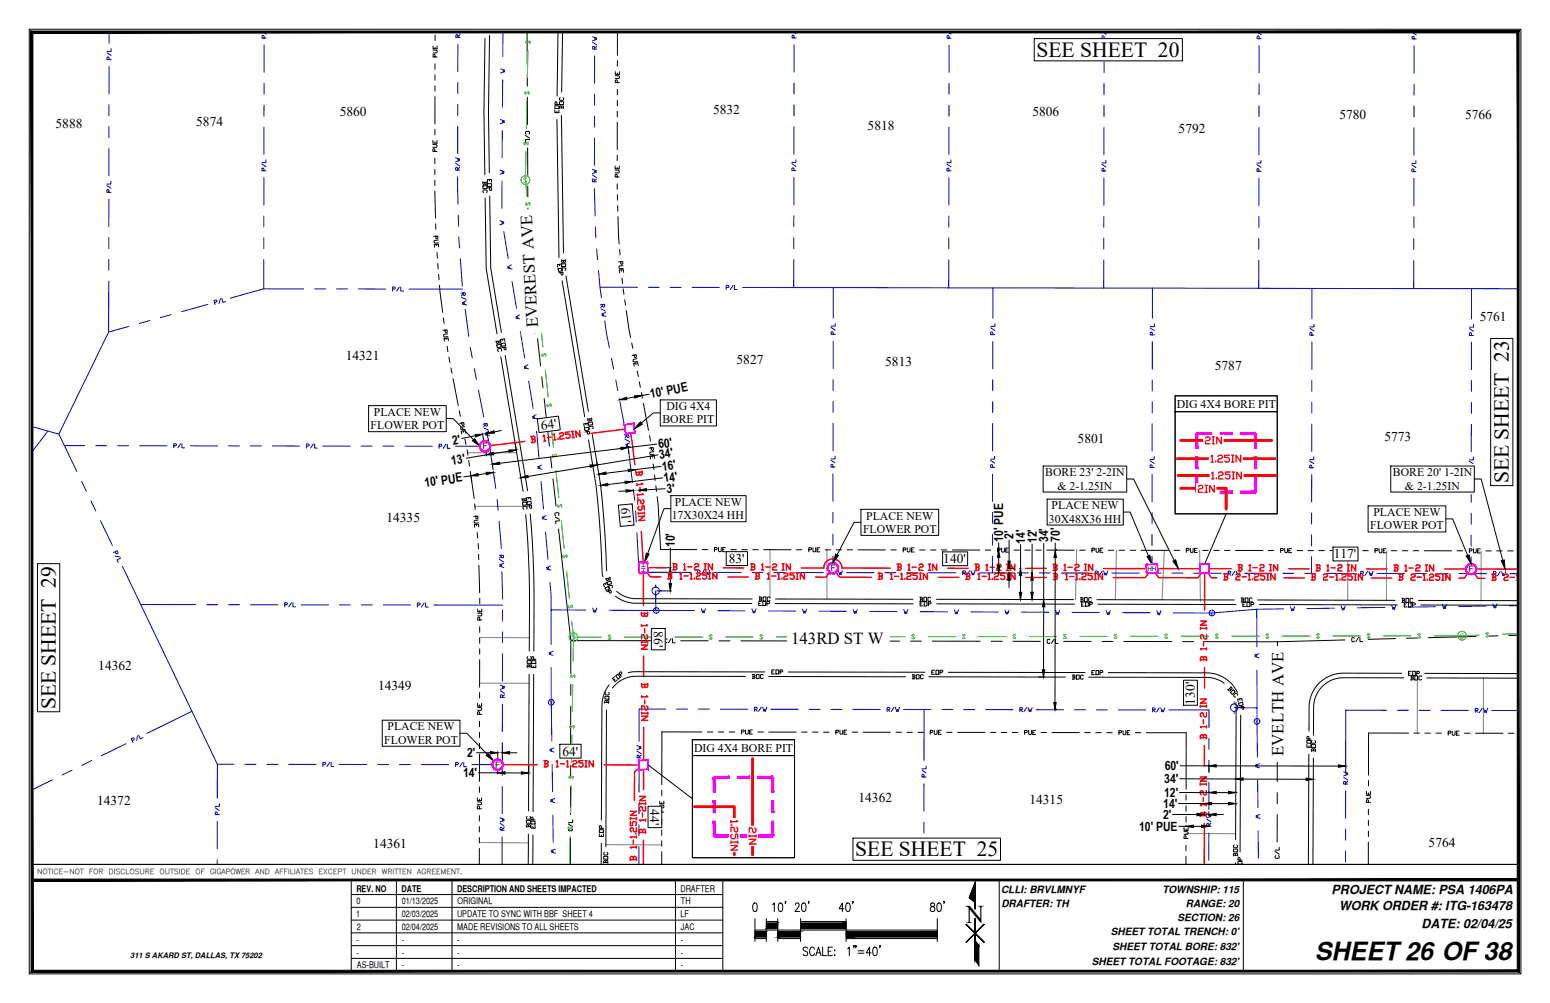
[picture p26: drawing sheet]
<svg xmlns="http://www.w3.org/2000/svg" width="432mm" height="279mm" viewBox="0 0 432 279" stroke-linecap="round" stroke-linejoin="round" font-family="sans-serif">
<defs><g id="words">
<text font-size="7.1" x="269.1" y="257">N</text>
<text font-size="7" x="366.3" y="267.3">SHEET26 OF38</text>
<g font-size="6">
<text x="288.8" y="15.8">SEE SHEET 20</text>
<text x="420.3" y="134.6" transform="rotate(-90 420.3 134.6)">SEE SHEET 23</text>
<text x="15.5" y="197.6" transform="rotate(-90 15.5 197.6)">SEE SHEET 29</text>
<text x="238.3" y="238.5">SEE SHEET 25</text>
</g>
<g font-size="4.7">
<text x="149.9" y="91.2" transform="rotate(-93 149.9 91.2)">EVEREST AVE</text>
<text x="220.4" y="179.4">143RD ST W</text>
<text x="357.5" y="210.6" transform="rotate(-90 357.5 210.6)">EVELTH AVE</text>
</g>
<g font-size="3.8">
<text x="15.5" y="35.8">5888</text>
<text x="54.7" y="35">5874</text>
<text x="94.7" y="32.3">5860</text>
<text x="198.6" y="31.8">5832</text>
<text x="287.6" y="32.4">5806</text>
<text x="373.1" y="33">5780</text>
<text x="408.1" y="33.3">5766</text>
<text x="241.7" y="36.3">5818</text>
<text x="328.3" y="37">5792</text>
<text x="412.2" y="89.5">5761</text>
<text x="96.3" y="100.3">14321</text>
<text x="205.2" y="101.5">5827</text>
<text x="246.6" y="102.1">5813</text>
<text x="338.4" y="102.9">5787</text>
<text x="150.9" y="119.7" transform="rotate(-7 150.9 119.7)">64'</text>
<text x="300.2" y="123.3">5801</text>
<text x="385.7" y="122.7">5773</text>
<text x="173" y="141.4" transform="rotate(85 173 141.4)">61'</text>
<text x="107.7" y="145.5">14335</text>
<text x="371.5" y="155.6">117'</text>
<text x="203" y="156.8">83'</text>
<text x="262.8" y="156.9">140'</text>
<text x="182.1" y="175.8" transform="rotate(90 182.1 175.8)">86'</text>
<text x="27.4" y="186.7">14362</text>
<text x="105.3" y="192.2">14349</text>
<text x="332.9" y="196.3" transform="rotate(-90 332.9 196.3)">130'</text>
<text x="156.7" y="210.5">64'</text>
<text x="27.1" y="224.1">14372</text>
<text x="181.2" y="225.4" transform="rotate(90 181.2 225.4)">44'</text>
<text x="239.2" y="223.4">14362</text>
<text x="286.8" y="223.9">14315</text>
<text x="104" y="236.1">14361</text>
<text x="398" y="236.1">5764</text>
</g>
<g font-size="3.5">
<text x="172.8" y="8.3">60'</text>
<text x="181.3" y="111" transform="rotate(-11 181.3 111)">10' PUE</text>
<text x="126.2" y="123.9" transform="rotate(-11 126.2 123.9)">2'</text>
<text x="183.5" y="124.9" transform="rotate(-7 183.5 124.9)">60'</text>
<text x="125.9" y="129.6" transform="rotate(-9 125.9 129.6)">13'</text>
<text x="183.8" y="127.9" transform="rotate(-10 183.8 127.9)">34'</text>
<text x="184.5" y="131.1" transform="rotate(-7 184.5 131.1)">16'</text>
<text x="118.4" y="135.7" transform="rotate(-8 118.4 135.7)">10' PUE</text>
<text x="185" y="134.3" transform="rotate(-7 185 134.3)">14'</text>
<text x="185.7" y="137.4" transform="rotate(-3 185.7 137.4)">3'</text>
<text x="188" y="152.4" transform="rotate(-90 188 152.4)">10'</text>
<text x="279.5" y="151" transform="rotate(-90 279.5 151)">10' PUE</text>
<text x="282.4" y="150.1" transform="rotate(-90 282.4 150.1)">2'</text>
<text x="285.6" y="151.4" transform="rotate(-90 285.6 151.4)">14'</text>
<text x="288.8" y="151.3" transform="rotate(-90 288.8 151.3)">12'</text>
<text x="292" y="151" transform="rotate(-90 292 151)">34'</text>
<text x="295.2" y="150.9" transform="rotate(-90 295.2 150.9)">70'</text>
<text x="130.1" y="210.9">2'</text>
<text x="324.5" y="214.6">60'</text>
<text x="129" y="216.5">14'</text>
<text x="324.4" y="218.2">34'</text>
<text x="324.1" y="225.1">14'</text>
<text x="324.3" y="222">12'</text>
<text x="317.3" y="231.4">10' PUE</text>
<text x="324" y="228.2">2'</text>
<text x="371" y="249">PROJECT NAME: PSA 1406PA</text>
<text x="373" y="253.6">WORK ORDER #: ITG-163478</text>
<text x="396" y="258.4">DATE: 02/04/25</text>
</g>
<g font-size="3.3">
<text x="327.8" y="113.7">DIG 4X4 BORE PIT</text>
<text x="103.3" y="119.5">FLOWER POT</text>
<text x="104.1" y="115.8">PLACE NEW</text>
<text x="184.5" y="118">BORE PIT</text>
<text x="185.6" y="114.3">DIG 4X4</text>
<text x="291.2" y="132.7">BORE 23' 2-2IN</text>
<text x="294.6" y="136.4">&amp; 2-1.25IN</text>
<text x="388" y="132.7">BORE 20' 1-2IN</text>
<text x="391.4" y="136.4">&amp; 2-1.25IN</text>
<text x="188" y="140.9">PLACE NEW</text>
<text x="293" y="141.9">PLACE NEW</text>
<text x="382.6" y="143.8">PLACE NEW</text>
<text x="187.1" y="144.6">17X30X24 HH</text>
<text x="240.4" y="148.4">FLOWER POT</text>
<text x="241.3" y="144.7">PLACE NEW</text>
<text x="292.2" y="145.6">30X48X36 HH</text>
<text x="381.7" y="147.5">FLOWER POT</text>
<text x="107.9" y="203.5">PLACE NEW</text>
<text x="107.1" y="207.2">FLOWER POT</text>
<text x="193.3" y="209.5">DIG 4X4 BORE PIT</text>
</g>
<g font-size="2.8">
<text x="278.9" y="248.6">CLLI: BRVLMNYF</text>
<text x="323.8" y="248.6">TOWNSHIP: 115</text>
<text x="279" y="252.6">DRAFTER: TH</text>
<text x="328" y="256.7">SECTION: 26</text>
<text x="330.4" y="252.6">RANGE: 20</text>
<text x="309.5" y="260.5">SHEET TOTAL TRENCH: 0'</text>
<text x="304.2" y="268.7">SHEET TOTAL FOOTAGE: 832'</text>
<text x="309.9" y="264.6">SHEET TOTAL BORE: 832'</text>
</g>
<g font-size="2.6">
<text x="99.3" y="248.4">REV. NO</text>
<text x="99.4" y="251.9">0</text>
<text x="111.8" y="248.4">DATE</text>
<text x="111.9" y="251.9">01/13/2025</text>
<text x="127.3" y="248.4">DESCRIPTION AND SHEETS IMPACTED</text>
<text x="127.4" y="251.9">ORIGINAL</text>
<text x="189.5" y="248.4">DRAFTER</text>
<text x="189.7" y="251.9">TH</text>
<text x="99.2" y="255.5">1</text>
<text x="111.9" y="255.5">02/03/2025</text>
<text x="127.3" y="255.5">UPDATE TO SYNC WITH BBF SHEET 4</text>
<text x="189.6" y="255.5">LF</text>
<text x="99.3" y="262.6">-</text>
<text x="99.4" y="259.1">2</text>
<text x="111.9" y="259">02/04/2025</text>
<text x="111.9" y="262.6">-</text>
<text x="127.3" y="259">MADE REVISIONS TO ALL SHEETS</text>
<text x="127.4" y="262.6">-</text>
<text x="189.7" y="262.6">-</text>
<text x="189.7" y="259">JAC</text>
<text x="99.3" y="266.2">-</text>
<text x="99.4" y="269.7">AS-BUILT</text>
<text x="111.9" y="266.2">-</text>
<text x="111.9" y="269.7">-</text>
<text x="127.4" y="266.2">-</text>
<text x="127.4" y="269.7">-</text>
<text x="189.7" y="266.2">-</text>
<text x="189.7" y="269.7">-</text>
</g>
<g font-size="2.5">
<text x="134.4" y="125.2">F</text>
<text x="231.3" y="159.1">F</text>
<text x="409.1" y="159.4">F</text>
<text x="138" y="213.9">F</text>
</g>
<g font-size="2.4" fill="#00b800">
<text x="145.8" y="51">S</text>
<text x="159.2" y="178.3">S</text>
<text x="406.8" y="177.9">S</text>
</g>
<text font-size="2.1" x="36.3" y="267">311 S AKARD ST, DALLAS, TX 75202</text>
<g font-size="1.9" fill="#00f">
<text x="182.3" y="170.8">V</text>
<text x="337.1" y="171.5">V</text>
<text x="153" y="196.3">V</text>
<text x="349.7" y="201.7">V</text>
</g>
<g font-size="1.8">
<text x="178.6" y="156.9" transform="rotate(90 178.6 156.9)">HH</text>
<text x="319.6" y="159">HH</text>
</g>
</g></defs>
<!-- layer: DIM -->
<g fill="none" stroke="#000" stroke-width=".28">
<path d="M139.7 119.9l-2 .4M172.5 111.1l.1 .2M176.8 110.6l-2.2 .4M178.8 109.9v.2M180.8 109.8l-2 .4M131.1 132.2l.3 2M131.2 132.5l-2 .3M132.4 121.4l-3.8 .8M134.4 120.7l.6 3.3M135.1 124.6l.5 2.4M135.5 131.9l-2.3 .3M135.5 126.7l-5.6 .9"/>
<path d="M135.6 120.4l.7 3.4M137.1 129l.3 1.9M137.4 131.3l.3 1.9M141.8 125.7l-4.3 .7M143.5 123.3l.4 2.3M144.9 132.2l.2 1.2M164.4 129.9l-17.3 2.8M166.3 128.7l.2 1.1M166.8 132v.4M167.2 134.6l.1 1M173 124.9l-33.8 4.2M174.1 134.4l-4.8 .6"/>
<path d="M174.4 136.8l-2 .1M175 124.4l.2 1.9M175 131.1l-6.2 .7M176.1 133.5l.1 1M176.4 136.5l.1 .4M177 130.7l.1 .4M178 136.5l.1 .4M183 123.7l-8 1M183.3 126.7l-16.9 2.8M184.2 129.9l-7.2 .9M184.6 133.1l-8.4 1.1M185.3 136.1l-5.2 .3"/>
<path d="M183 158.2h4M186.8 152.7l-.1 5.5M277.9 159.6h.7M277.9 153.2h.7M278.2 151.2v2M278.2 155.3v2.2M280.8 159.6h1.8M280.8 158.3h1.8M281.1 150.5v5.8M284 158.3h.4M284.3 151.7v6.6M287.2 159.6h.4"/>
<path d="M287.5 151.6v8M290.8 151.4l-.1 15.6M294 155.3l-.1 40.4M294 151.2v2.1M294.3 153.3h.1M183 164.6h4M186.7 160.2v2.4M281.1 161.6v2.1M284 167h.4M284.3 160.4v4.6M287.2 167h.3M287.5 161.6v3.4"/>
<path d="M289.3 167h1.8M290.7 169v17.6M289.3 188.6h1.7M294.2 197.7h.1M132.8 209.7h3.8M133.3 215.3h5.3M138.7 209.4v3.3M138.7 213.3l-.1 2.3M139.9 209.4v3.3M140.7 215.3h4.5M142 209.7h2M147.3 213.4v2.2"/>
<path d="M328.7 216.9l15.6 .1M328.8 213.3h8M336.8 213v2.2M338.8 213.3l34.1 .1M344.3 216.7v.2M346.3 217l17.5 .1M365.9 216.8v.2M374.9 213.1v2.2M326.7 226.9h6.8M328.3 223.8h7.2v.4M328.4 230.2h2M328.6 220.8h8.2"/>
<path d="M330.4 229.9h.1M332.4 230.2h2.3M335.5 226.1v1.1M336.8 220.5v.2M336.8 226.1v1.1M336.8 229.9h.1M337.5 223.9h4.7M338.8 220.8h3.4M338.8 226.9h2M344.3 220.5v.2M344.3 223.8v.4"/>
</g>
<g fill="#000" stroke="#000" stroke-width=".28">
<path d="M135.7 120.7l1.9-.7 .1 .7zM172.6 111.4l1.9-.7 .1 .6zM176.8 110.2h2l-1.9 .7zM132.4 121h2l-1.9 .7zM131.2 132.5l1.9-.6 .1 .7zM135.4 131.6h2.1l-2 .6zM135.5 126.7l2-.7 .1 .7zM137.2 129.3l1.9-.6 .1 .7zM141.8 125.3h2l-1.9 .7zM145.1 133.1l1.9-.7 .2 .7zM164.3 129.5h2.1l-2 .7zM166.8 132.1l2-.6v.7z"/>
<path d="M167.3 135.2l2-.6 .1 .7zM173 124.6l2 .1-2 .6zM174.1 134l2.1 .2-2 .5zM174.4 136.4l2 .3-2 .4zM175 130.7l2 .1-2 .6zM178 136.5l2-.4 .1 .7zM277.9 157.5h.7l-.4 2.1zM278.2 153.2l.4 2.1h-.7zM280.8 156.3h.7l-.4 2zM294 153.3l.3 2h-.7zM186.4 162.6h.7l-.4 2zM186.7 158.2l.4 2h-.7z"/>
<path d="M281.1 159.6l.3 2h-.6zM284 165h.6l-.3 2zM284.3 158.3l.3 2.1h-.6zM287.2 165h.6l-.3 2zM287.5 159.6l.3 2h-.6zM290.7 167l.4 2h-.7zM290.4 186.6h.6l-.3 2zM293.6 195.7h.6l-.3 2zM136.6 209.4l2.1 .3-2.1 .3zM138.6 215.3l2.1-.3v.6zM139.9 209.7l2.1-.3v.6zM145.2 215l2.1 .3-2.1 .4z"/>
<path d="M336.8 213.3l2-.3v.7zM344.3 217l2-.3v.7zM363.8 216.7l2.1 .4-2.1 .3zM372.9 213.1l2 .3-2 .3zM330.4 230.2l2-.4v.7zM333.5 226.6l2 .3-2 .3zM334.7 229.8l2.1 .4-2.1 .3zM335.5 223.8l2-.3v.7zM336.8 220.8l2-.3v.6zM336.8 226.9l2-.3v.6zM342.2 220.5l2.1 .3-2.1 .3zM342.2 223.5l2.1 .4-2.1 .3z"/>
</g>
<!-- layer: DRIVEWAY -->
<g fill="none" stroke="#808080" stroke-width=".28">
<path d="M130.2 126.1h13.7M132.3 141.1h13.9M214.5 153.1v13.8M230.4 153.2v13.7M299.9 153l-.3 14M311 153.3l-.3 13.7M324.4 153.3l-.7 13.8M334.2 153.3l.2 14.3M375.5 153.4l-.1 13.8M386.3 153.4l-.1 13.8M412.6 153.5v13.8M422.8 153.5l-.1 13.8"/>
<path d="M133.6 177.6l13.8 .1M133.6 190.3l13.8 .1M394.8 188.8v15.4M413.3 188.9l-.1 15.4M133.6 234.7l13.6 .1M168.8 235.3l15.5 .1M330.4 232.2h13.8"/>
</g>
<!-- layer: CENTER_LINE -->
<g fill="none" stroke="#000" stroke-width=".28">
<path d="M146.8 8.9l.1 9M146.4 37.7l1.1 .8M146.6 37.4l-.2-.2 .2-.6h.7l.2 .2-.2 .6M146.9 21v3M146.9 27.1l.1 7.6M147.6 38.9h-1.2v.7M147 41.2v7.6M147 51.8v3.1M147.1 57.9l.1 13.3M147.6 74.3l.3 3M148.2 80.3l.9 7.6M148.8 91l1.2 .7"/>
<path d="M149.7 90.5l.1-.6-.2-.1-.7 .1-.2 .2 .2 .5M149.8 94.4l.8 7.5M150.1 92l-1.2 .2 .1 .7M150.9 105l.4 3M151.6 111l1.5 13.3M153.4 127.3l.3 3M154.1 133.4l.8 7.5M154.7 144l1.2 .7M155.6 143.6l.1-.3-.2-.5-.8 .1-.1 .2 .2 .5M155.6 147.4l3.4 31.1M155.9 145.1l-1.1 .1 .1 .7M159 178.5h24.2"/>
<path d="M159 178.5v9.1M185.8 178.1l-.2-.2-.5 .2v.8l.2 .2 .5-.2M187 177.9l-.8 1.2M187.3 177.9v1.2h.8M189.6 178.5h7.7M200.3 178.5h3M206.4 178.5h13.3M222.8 178.5l3 .1M228.9 178.6h7.6M239.2 178.2l-.2-.2-.6 .2v.8l.2 .2 .6-.2M240.3 178l-.8 1.2M240.7 178v1.2h.7"/>
<path d="M243 178.6h7.6M253.6 178.6h3.1M259.7 178.6h13.4M276.1 178.6h3.1M282.2 178.6l7.6 .1M292.5 178.3l-.2-.2-.6 .2v.7l.2 .2 .6-.2M293.6 178.1l-.7 1.1M294 178.1v1.1h.8M296.3 178.7h7.6M307 178.7h3M313.1 178.7h13.3M329.5 178.7h3"/>
<path d="M335.6 178.7l20.3 .1M355.9 178.8v16.5M374.7 178.3l-18.8 .5M377.3 177.8l-.6-.2-.1 .2v.8l.5 .2 .2-.2M378.5 177.6l-.8 1.2M378.8 177.6l.1 1.1h.7M388.7 177.9l-7.6 .2M394.8 177.7l-3 .1M411.2 177.3l-13.3 .3M417.3 177.1l-3 .1M422.9 177h-2.5M159 196.8v13.3"/>
<path d="M159 190.7v3M355.9 198.3v3.1M158.9 219.2v7.7M159 213.1v3.1M355.8 204.4v13.4M158.3 229.5l1.2 .8M158.5 230.7l-.2 .2 .2 .5h.8l.2-.2-.2-.5M158.9 233.3v7.5M159.5 228.4v.8h-1.1M355.2 237.2l1.2 .8M355.4 238.3l-.2 .2 .2 .6h.8l.2-.2-.2-.6M355.8 220.8v3.1"/>
<path d="M355.8 226.9v7.6M356.4 236.1v.7h-1.2"/>
</g>
<!-- layer: PL -->
<g fill="none" stroke="#0000b8" stroke-width=".28">
<path d="M29.8 14.7l1.2 .8M30.4 16.6v-.6l-.4-.1-.2 .7h1.1M30.4 18.5v7.6M30.4 8.9v3.1M31 13.6v.7h-1.2M73.3 8.9l.8 .6M73.6 10.6v-.5l-.4-.2-.2 .7h1.1M73.6 12.5v7.7M221 8.9l.8 .5M221.2 10.6v-.6l-.4-.2-.2 .8h1.2M221.2 12.5v7.6M264.1 8.9l.9 .6"/>
<path d="M264.4 10.6v-.5l-.4-.2-.2 .7h1.2M264.4 12.6v7.6M307.2 8.9l.9 .7M307.6 10.7v-.6l-.4-.2-.2 .8h1.1M307.6 12.6v7.6M350.3 8.9l1 .7M350.8 10.8v-.6l-.4-.2-.2 .8h1.1M350.8 12.7v7.6M393.4 9l1.1 .7M393.9 12.8v7.6M394 10.9v-.6l-.4-.2-.2 .8h1.1M30.4 29.2v3"/>
<path d="M30.4 35.3v3M73.5 35.4v7.6M73.6 23.2v3M73.6 29.3l-.1 3M221.2 35.3v7.6M221.2 23.1v3.1M221.2 29.2v3.1M264.4 35.4v7.6M264.4 23.2v3.1M264.4 29.3v3.1M307.6 35.5l-.1 7.6M307.6 23.3v3"/>
<path d="M307.6 29.4v3M350.7 35.5v7.7M350.7 29.4v3.1M350.8 23.3l-.1 3.1M393.9 35.6v7.6M393.9 29.5v3.1M393.9 23.4v3.1M29.8 51.7l1.1 .7M30.3 53.6v-.6l-.3-.2-.2 .8h1.1M30.3 55.5v7.6M30.4 41.4l-.1 7.6M30.9 50.5v.8h-1.1"/>
<path d="M72.9 45.7l1.2 .7M73.5 47.6v-.6l-.4-.2-.2 .8h1.2M73.5 49.5v7.6M74.1 44.5v.8h-1.2M220.6 45.6l1.1 .8M221.1 47.5l.1-.6-.4-.1-.2 .7h1.1M221.1 49.4v7.7M221.7 44.5v.8l-1.1-.1M263.8 45.7l1.1 .8M264.3 49.5v7.6M264.4 47.6v-.6l-.4-.2-.2 .8h1.1M264.9 44.6v.7h-1.1"/>
<path d="M307 45.8l1.1 .7M307.5 49.6v7.6M307.5 47.7v-.6l-.4-.2-.1 .8h1.1M308.1 44.6v.8h-1.1M350.1 45.8l1.2 .8M350.7 47.7v-.5l-.4-.2-.2 .7h1.2M350.7 49.6v7.7M351.3 44.7v.7h-1.2M393.3 45.9l1.2 .8M393.9 47.8v-.6l-.4-.1-.2 .7h1.2M393.9 49.7v7.6M394.5 44.8v.7h-1.2"/>
<path d="M30.3 72.2v3.1M30.3 78.3v14.2M30.3 66.1v3.1M73.5 72.3v8.2M73.5 60.2v3M73.5 66.3v3M111.3 79.9l-.8 1.2M111.7 79.9v1.2h.7M204.2 79.5l-.7 1.1M204.6 79.5v1.1h.8M221.1 66.2v3.1M221.1 72.3v7.8"/>
<path d="M221.1 60.1v3.1M264.3 66.3v3M264.3 72.4v7.8M264.3 60.2v3M307.5 66.3v3.1M307.5 72.4v7.8M307.5 60.2v3.1M350.7 66.4v3M350.7 72.5l-.1 7.8M350.7 60.3v3.1M393.8 66.5v3M393.8 72.6v7.8"/>
<path d="M393.9 60.4v3M30.3 92.5l-13.9 28.4 1.5 3.2M35.9 90.9l-5.6 1.6M41.8 89.3l-3 .8M47.6 87.7l-2.9 .8M57.9 84.8l-7.3 2M59.8 84.3l.5-.2 .1-.4-.2-.1-.6 .1 .3 1.1M61.4 83.2l-.4 1.3M61.8 83.1l.3 1.1 .7-.2M73.5 80.5l-9.3 2.6M73.5 80.5h11.1M87.7 80.5h3"/>
<path d="M93.7 80.5h3.1M99.8 80.5h7.7M109.4 80.5h.5l.2-.4-.7-.2v1.2M113.9 80.5h15M167.1 80h10.4M180.6 80l3 .1M186.7 80.1h3M192.8 80.1h7.6M202.3 80.1h.6l.2-.4-.8-.2v1.1M206.9 80.1h14.2M221.1 80.1h11M231.5 91.2l1.2 .8"/>
<path d="M232.1 93.2v-.6l-.4-.2-.2 .2v.5l1.2 .1M232.1 95.1v7.6M232.1 80.1v8.5M232.1 80.1l44.5 .1M232.7 90.1v.8l-1.2-.1M276 91.3l1.1 .8M276.6 93.2v-.6l-.4-.1-.2 .7h1.1M276.6 95.1v7.6M276.6 80.2v8.4M276.6 80.2l44.4 .1M277.2 90.2l-.1 .7h-1.1M320.4 91.4l1.2 .7"/>
<path d="M321 93.3v-.6l-.4-.2-.2 .8h1.2M321 95.2v7.6M321 80.3h44.5M321 80.3v8.4M321.6 90.2v.8h-1.1M364.9 91.5l1.2 .7M365.5 93.4v-.6l-.4-.2-.2 .8h1.1M365.5 95.3v7.6M365.5 80.3l44.4 .1M365.5 80.3v8.5M366.1 90.3v.8h-1.2M409.4 91.5l1.1 .8"/>
<path d="M409.9 95.3v7.7M409.9 93.4v-.5l-.3-.2-.2 .7h1.1M409.9 80.4v8.5M409.9 80.4h13M410.5 90.4v.7h-1.1M8.9 118.8l7.5 2.1M232.1 117.9v7.6M232.1 105.7v3.1M232.1 111.8v3.1M276.5 118v7.6M276.5 105.8v3M276.5 111.9v3"/>
<path d="M321 118v7.7M321 105.9v3M321 112v3M365.4 118.1v7.7M365.4 105.9v3.1M365.4 112v3.1M409.9 118.2v7.6M409.9 112.1v3M409.9 106v3.1M13.4 120.1l-4.5 5.8M17.9 124.1h5.7M17.9 124.1l3.5 7.2"/>
<path d="M22.7 134.1l1.3 2.7M25.4 139.6l1.3 2.7M26.7 124.1l3 .1M32.8 124.2h3M38.9 124.2h7.6M48.4 124.2h.6l.2-.4-.8-.2v1.2M50.3 123.6l-.7 1.2M50.7 123.6v1.2h.8M53 124.2h7.6M63.6 124.2h3.1M69.7 124.2h3.1M75.8 124.2h7.7"/>
<path d="M85.4 124.2h.5l.2-.3-.7-.2v1.1M87.3 123.7l-.8 1.1M87.7 123.7v1.1h.7M89.9 124.2l7.7 .1M100.6 124.3h3.1M106.7 124.3h3M112.8 124.3h7.6M122.3 124.3h.6l.2-.4-.8-.2v1.2M124.2 123.7l-.7 1.2M124.6 123.7v1.2h.8M126.9 124.3h9.5M231.5 128.2l1.1 .8"/>
<path d="M232.1 130.1v-.6l-.4-.2-.2 .8h1.1M232.1 132v7.6M232.6 127.1v.7h-1.1M275.9 128.3l1.2 .7M276.5 132.1v7.6M276.5 130.2v-.6l-.4-.2-.2 .8h1.2M277.1 127.1v.8h-1.2M320.4 128.3l1.1 .8M321 132.1v7.7M321 130.2v-.5l-.4-.2-.2 .7h1.1M321.5 127.2v.8h-1.1M364.8 128.4l1.2 .8"/>
<path d="M365.4 130.3v-.5l-.4-.2-.2 .7h1.2M365.4 132.2v7.6M366 127.3v.7h-1.2M409.3 128.5l1.1 .7M409.9 130.4v-.6l-.4-.2-.2 .8h1.1M409.9 132.3v7.6M410.4 127.3v.8h-1.1M28 145.1l3.3 6.8M32.1 154.9l1.4 .2M32.1 153.6l.3 .6h.4l.1-.3-.3-.5-1 .5M33.6 155.5l-1 .5 .3 .7M34.1 157.8l5.1 10.6h15.3"/>
<path d="M232 154.9v4.6M232 142.7v3M232 148.8v3M276.5 154.9v4.7M276.5 148.8v3.1M276.5 142.7v3.1M320.9 155v4.7M320.9 148.9v3.1M321 142.8l-.1 3.1M365.4 155.1v4.6M365.4 149v3M365.4 142.9v3"/>
<path d="M409.8 149.1v3M409.8 155.2v4.6M409.9 143v3M39.2 168.4l14.3 29.7M57.6 168.4h3M63.7 168.4h3M69.8 168.5h7.6M79.3 168.5h.6l.2-.4-.8-.2v1.1M81.2 167.9l-.7 1.1M81.6 167.9v1.1h.8M83.9 168.5h7.6M94.6 168.5h3"/>
<path d="M100.6 168.5h3.1M106.7 168.5h7.7M116.3 168.5h.5l.2-.4-.7-.1v1.1M118.2 168l-.8 1.1M118.6 168v1.1h.7M120.8 168.5l19.2 .1M53.5 198.1l-12.6 6.2M53.5 198.1l7.1 14.8h4.6M257.4 197.7v14.2M14.6 217.2l-5.7 2.8M20.1 214.5l-2.8 1.4M25.5 211.9l-2.7 1.3"/>
<path d="M35.1 207.2l-6.8 3.3M36.8 206.3l.5-.2v-.5l-.7 .2 .5 1M38.3 205l-.2 1.3M38.6 204.8l.5 1 .7-.3M60.6 212.9l-.1 9.5M68.2 212.9h3.1M74.3 212.9h3.1M80.4 212.9h7.7M90 212.9h.5l.2-.3-.7-.2-.1 1.1M91.9 212.4l-.8 1.1M92.2 212.4v1.1h.8M94.5 212.9l7.7 .1"/>
<path d="M105.2 213h3M111.3 213h3M117.4 213h7.6M126.9 213h.6l.2-.4-.8-.2v1.2M128.8 212.4l-.7 1.2M129.2 212.4v1.2h.8M131.5 213h8.4M256.8 214.5l1.2 .8M257.4 216.5v-.6l-.4-.2-.2 .8h1.2M257.4 218.4v7.6M258 213.4v.8h-1.2M60 225l1.1 .8"/>
<path d="M60.5 226.9v-.5l-.3-.2-.3 .7h1.2M60.5 239.5v1.3M60.5 228.8v7.7M61.1 223.9v.7h-1.1M257.4 235.1v3.1M257.4 229v3.1"/>
</g>
<!-- layer: RW -->
<g fill="none" stroke="#0000b8" stroke-width=".28">
<path d="M127.6 10.4v-.6l-.4-.1-.2 .7h1.1M127.6 12.3l-.1 7.6M127.6 8.9l.5 .4M128.1 9.7l-.5 .5M165.1 10.2l1.1 .4-.5 .2 .5 .2-1.1 .4M165.1 11.8l1.1 .7M165.7 13.7v-.6l-.4-.2-.2 .8h1.1M165.7 8.9v.2M165.7 15.6l-.1 7.6M166.2 12.9l-.5 .6M127.5 35.2v7.6M127.5 29.1v3"/>
<path d="M127.5 23v3M165.6 38.4v7.7M165.6 32.3v3.1M165.6 26.2v3.1M126.9 43.9l1.2 .4-.6 .2 .6 .2-1.2 .4M126.9 45.5l1.2 .7M127.5 49.3l.1 7.6M127.5 47.4v-.6l-.4-.2-.2 .8h1.2M127.7 59.9v3.1M128.1 46.6l-.6 .6M165 47.2l1.2 .4-.6 .2 .6 .2-1.2 .3M165 48.7l1.2 .8"/>
<path d="M165.6 52.5l.2 7.7M165.6 50.6v-.5l-.4-.2-.2 .7h1.2M166.2 49.9l-.6 .5M127.8 66l.2 3.1M128.2 72.1l.6 7.6M165.9 63.2l.1 3.1M166.2 69.3l.3 3M166.7 75.4l.9 7.5M128.6 82.8l1.2 .6M129 81.6l.1 .6 .4 .1 .1-.2v-.6l-1.2 .2M129 81.8l-.5 .6M129.6 86.1l1 7.6"/>
<path d="M129.9 83.8l-1.1 .5 .6 .2-.6 .2 1.2 .2M131 96.7l.6 3M167.4 86l1.3 .6M167.8 84.8l.1 .6 .4 .1 .2-.2-.1-.5-1.1 .1M167.9 85l-.5 .7M168.5 89.3l1.3 7.6M168.7 87l-1.1 .5 .6 .2-.5 .2 1.2 .2M170.3 99.8l.6 3M132.1 102.7l.6 3M133.3 108.7l1.5 7.5M134.8 119.3l1.3 .5M135.1 118l.2 .6 .4 .1v-.8l-1.1 .3"/>
<path d="M135.2 118.2l-.5 .7M171.5 105.8l.6 3M172.7 111.8l1.4 7.5M136 122.5l1.2 7.5M136.1 120.2l-1 .6h.6l-.5 .3 1.2 .2M137.7 133.1l.4 3M138.5 139.1l.3 3M174.1 122.4l1.3 .6M174.6 121.2v.5l.4 .2 .2-.3-.1-.5-1.1 .1M174.6 121.3l-.5 .7M175.1 125.7l1 7.6M175.4 123.4l-1.1 .5 .6 .1-.5 .2 1.2 .3"/>
<path d="M176.4 136.3l.4 3M139 145.2l.6 7.6M139.1 154.7h1.2v.5l-.2 .2-.4-.2v-.5M139.1 155.8l1.2 .8M139.7 154.9l-.6 .5M139.8 159.2l.2 7.7M140.3 157l-1.1 .4 .6 .1-.6 .2 1.2 .4M177.1 142.3l.1 3.1M177.4 148.4l.6 11h14.4M194.3 159.4h.5l.2-.3-.7-.2v1.1M194.5 159.4l.5 .6M196.2 158.9l-.8 1.1"/>
<path d="M196.6 158.9l.3 1.1 .2-.6 .2 .6 .4-1.1M198.8 159.4l7.7 .1M209.5 159.5h3.1M215.6 159.5h3.1M221.7 159.5h7.6M231.2 159.5h.6l.2-.4-.8-.2v1.2M231.4 159.5l.6 .6M233.2 158.9l-.8 1.2M233.5 158.9l.4 1.2 .2-.6 .2 .6 .4-1.2M235.8 159.5h7.6M246.5 159.5h3M252.6 159.5l3 .1"/>
<path d="M258.7 159.6h7.6M268.2 159.6h.6l.2-.4-.8-.2v1.1M268.4 159.6l.6 .5M270.1 159l-.8 1.1M270.5 159l.4 1.1 .2-.5 .2 .5 .3-1.1M272.8 159.6h7.6M283.4 159.6h3.1M289.5 159.6h3.1M295.6 159.6h7.7M305.2 159.6h.5l.2-.4-.7-.2v1.2M305.4 159.6l.5 .6M307.1 159.1l-.8 1.1"/>
<path d="M307.4 159.1l.4 1.1 .2-.6 .2 .6 .4-1.1M309.7 159.6h7.7M320.4 159.7h3M326.5 159.7h3M332.6 159.7h7.6M342.1 159.7h.6l.2-.4-.8-.2v1.2M342.3 159.7l.6 .6M344 159.1l-.7 1.2M344.4 159.1l.4 1.2 .2-.6 .2 .6 .3-1.2M346.7 159.7h7.6M357.4 159.7h3M363.5 159.7h3"/>
<path d="M369.5 159.7h7.7M379.1 159.7h.5l.2-.3-.7-.2v1.1M379.3 159.7l.5 .6M381 159.2l-.8 1.1M381.4 159.2l.3 1.1 .2-.6 .2 .6 .4-1.1M383.6 159.7l7.7 .1M394.3 159.8h3.1M400.4 159.8h3.1M406.5 159.8h7.6M416 159.8h.6l.2-.4-.8-.2v1.2M416.2 159.8l.6 .6M417.9 159.2l-.7 1.2"/>
<path d="M418.3 159.2l.4 1.2 .2-.6 .2 .6 .4-1.2M420.6 159.8h2.3M140 176v3M140 169.9v3.1M139.4 190.9l1.1 .3-.5 .2 .5 .2-1.1 .4M139.4 192.4l1.1 .7M140 194.3v-.6l-.4-.2-.2 .8h1.1M140 196.2l-.1 7.6M140 182.1v7.6M140.5 193.5l-.5 .6M185.4 197.5h-7.3l-.1 9M188.5 197.5h3"/>
<path d="M194.6 197.5h3M200.7 197.6h7.6M210.2 197.6h.6l.1-.4-.7-.2v1.1M210.4 197.6l.5 .5M212.1 197l-.8 1.1M212.5 197l.4 1.1 .1-.5 .2 .5 .4-1.1M214.8 197.6h7.6M225.4 197.6h3.1M231.5 197.6h3.1M237.6 197.6h7.6M247.1 197.6h.6l.2-.3-.8-.2v1.1M247.3 197.6l.6 .6"/>
<path d="M249 197.1l-.7 1.1M249.4 197.1l.4 1.1 .2-.6 .2 .6 .4-1.1M251.7 197.6l7.6 .1M262.4 197.7h3M268.5 197.7h3M274.6 197.7h7.6M284.1 197.7h.6l.2-.4-.8-.2v1.2M284.3 197.7l.6 .6M286 197.1l-.8 1.2M286.4 197.1l.4 1.2 .2-.6 .1 .6 .4-1.2M288.7 197.7h7.6M299.3 197.7h3.1"/>
<path d="M305.4 197.7h3.1M311.5 197.7l7.7 .1M321.1 197.8h.5l.2-.4-.7-.2v1.1M321.2 197.8l.6 .5M323 197.2l-.8 1.1M323.3 197.2l.4 1.1 .2-.5 .2 .5 .4-1.1M325.6 197.8h11.2v4.9M386.2 197.9l-11.3-.1v16M389.3 197.9h3M395.4 197.9h3M401.5 197.9h7.6M411 197.9h.6l.2-.4-.8-.2v1.2"/>
<path d="M411.2 197.9l.6 .6M412.9 197.3l-.8 1.2M413.3 197.3l.4 1.2 .2-.6 .1 .6 .4-1.2M415.6 197.9h7.3M139.9 219.1v7.6M139.9 213v3M139.9 206.9v3M177.5 207.7l1.1 .4-.6 .2 .6 .1-1.1 .4M177.5 209.2l1.1 .8M178 211.1v-.6l-.3-.1-.2 .7h1.1M178 213v7.6M178.6 210.4l-.6 .5"/>
<path d="M336.8 211.8v3.1M336.8 217.9v7.6M336.8 205.7v3.1M374.3 215l1.2 .4-.6 .2 .6 .2-1.2 .3M374.3 216.5l1.2 .8M374.9 218.4v-.6l-.4-.1-.2 .7h1.2M375.5 217.7l-.6 .5M139.3 227.8l1.2 .4-.6 .2 .6 .2-1.2 .4M139.3 229.3l1.2 .8M139.9 231.2v-.5l-.4-.2-.2 .7 1.2 .1M139.9 233.2v7.6M140.5 230.5l-.6 .6"/>
<path d="M178 235.9v4.9M178 229.8v3M178 223.7v3M336.2 226.7l1.1 .4-.5 .1 .5 .2-1.1 .4M336.2 228.2l1.1 .8M336.8 230.1v-.6l-.4-.2-.2 .8h1.1M336.8 232l-.1 7.6M337.3 229.3l-.5 .6M374.8 237.1v3M374.9 231v3M374.9 220.3v7.6"/>
</g>
<!-- layer: BORE 1-1.25 -->
<g fill="none" stroke="#f00" stroke-width=".4">
<path d="M161.5 120l.2 1.6-1.4-1.5 .2 1.7M175.4 119.4l1.5 10M175.6 119.4l-11 1.3M146.1 123l-11 1.3M147.8 121.6l.9-.1 .3 .3-.2 .6M148.1 121.6l.3 1.7M148.3 122.4h.5l.4 .5-.3 .3-.8 .1M151.3 121.5l.3-.3 .1 1.7M152 122.8l-.5 .1M153.6 121.8l-1.1 .1M154.1 121.1l.3-.3 .2 1.7M154.9 122.5l-.6 .1"/>
<path d="M155.4 122.1v.3M155.8 120.9l.3-.3 .6-.1 .3 .3-.2 .6-.6 .1-.3 .3 .1 .5 1.1-.1M158.6 120.3l-1.1 .1 .1 .6 .8-.1 .3 .2 .1 .6-.2 .3-.6 .1-.3-.2M159.5 120.2l.2 1.7M159.8 120.1l-.6 .1M160 121.9h-.6M177.2 131.3v.9l.3 .2 .6-.3v-.6M177.4 134.7v.6M177.5 137.6v.6M177.9 138.7h-.3M178.3 135.8l.1 1.2M178.8 134.6l.3 .3-1.7 .1"/>
<path d="M178.9 131.2v.9l-.2 .3-.6-.3M178.9 131.5l-1.7 .1M178.9 137.5l.3 .3-1.7 .1M179 139.2l.3 .3 .1 .6-.3 .3-.6-.3v-.6l-.3-.2h-.6l.1 1.1M177.8 142.7v.6M177.9 143.8h1.7l-1.7 1.2 1.7-.1M178 141l-.3 .3 .1 .6 .3 .2h.5l.3-.3v-.9h.5l.1 1.1M178.7 148l.5 10.2 1.9 2.5h3M179.5 142.6l.1 .6M179.5 142.9l-1.7 .1M186 159.6h.9l.2 .3-.2 .5M186.3 159.6v1.7"/>
<path d="M189.4 159.9l.3-.3v1.7M192.3 159.9l.3-.3v1.7M194 159.9l.3-.3h.6l.2 .3-.2 .5h-.6l-.3 .3v.6h1.1M196.9 159.6h-1.2v.5h.9l.3 .3v.6l-.3 .3h-.6l-.3-.3M197.4 159.6h.6M197.7 159.6v1.7M199.7 159.6v1.7l-1.1-1.7v1.7M210.4 159.6h.8l.3 .3-.3 .6M210.7 159.6v1.7M213.8 159.9l.3-.3v1.7M216.7 159.9l.3-.3v1.7M218.4 159.9l.3-.3h.5l.3 .3-.3 .6h-.5l-.3 .3v.5h1.1"/>
<path d="M221.3 159.6h-1.2v.6h.9l.2 .3v.5l-.2 .3h-.6l-.3-.3M221.8 159.6h.6M222.1 159.6v1.7M224.1 159.6v1.7l-1.1-1.7-.1 1.7M244.6 159.7h.9l.3 .2-.3 .6M244.9 159.7v1.7M248.1 160l.3-.3v1.7M250.9 160l.3-.3v1.7M252.6 160l.3-.3h.6l.3 .3-.3 .5h-.6l-.3 .3v.6h1.2M255.5 159.7h-1.1v.6h.8l.3 .2v.6l-.3 .3h-.5l-.3-.3M256.1 159.7h.5M256.4 159.7v1.7"/>
<path d="M258.4 159.7v1.7l-1.2-1.7v1.7M269 159.7h.9l.3 .3-.3 .5M269.3 159.7v1.7M272.5 160l.3-.3v1.7M275.3 160l.3-.3v1.7M277 160l.3-.3h.6l.3 .3-.3 .6h-.6l-.3 .2v.6h1.2M279.9 159.7h-1.2v.6h.9l.3 .3v.5l-.3 .3h-.6l-.3-.3M280.5 159.7h.5M280.8 159.7v1.7M282.7 159.7v1.7l-1.1-1.7v1.7M293.4 159.7h.9l.3 .3-.3 .6M293.7 159.7v1.8"/>
<path d="M304.3 159.7h-1.2v.6h.9l.3 .3v.6l-.3 .3h-.6l-.3-.3M304.8 159.7h.6M305.1 159.7v1.8M307.1 159.8v1.7l-1.1-1.8v1.8M320.9 158.4l-1.9 2.5h-8.8M186.3 160.4h.6l.2 .6-.2 .3h-.9M189.4 161.3h.6M190.6 160.4h1.1M192.3 161.3h.5M193.4 161v.3M197.4 161.3h.6M202.8 160.7h5.7"/>
<path d="M210.7 160.5h.5l.3 .5-.3 .3h-.8M213.8 161.3h.6M214.9 160.5h1.2M216.7 161.3h.5M217.8 161v.3M221.8 161.3h.6M227.1 160.8h3l1.9-2.6 1.9 2.6h8.8M244.9 160.5h.6l.3 .6-.3 .3h-.9M248.1 161.4h.5M249.2 160.5h1.2M250.9 161.4h.6M252.1 161.1v.3"/>
<path d="M256.1 161.4h.5M261.4 160.8h5.7M269.3 160.5h.6l.3 .6-.3 .3h-.9M272.5 161.4h.5M273.6 160.5l1.1 .1M275.3 161.4h.6M276.5 161.1v.3M280.5 161.4h.5M285.8 160.9h5.7M293.7 160.6h.6l.3 .6-.3 .3h-.9M296.8 160l.3-.3v1.8M296.8 161.5h.6"/>
<path d="M298 160.6h1.1M299.7 160l.3-.3v1.8M299.7 161.5h.6M300.8 161.2v.3M301.4 160l.3-.3h.6l.3 .3-.3 .6h-.6l-.3 .3v.6h1.2M304.8 161.5h.6M138.7 213h10.9M151.6 211.9h.8l.3 .3-.3 .5M151.8 212.7h.6l.3 .6-.3 .3h-.8M151.8 211.9v1.7M155 212.2l.3-.3v1.7M155 213.6h.6"/>
<path d="M156.1 212.8h1.2M157.8 212.2l.3-.3v1.7M157.8 213.6h.6M159 213.3v.3M159.6 212.2l.2-.3h.6l.3 .3-.3 .6h-.6l-.2 .2v.6h1.1M162.4 211.9h-1.1v.6h.8l.3 .3v.5l-.3 .3h-.6l-.2-.3M163 213.6h.6M163 211.9h.6M163.3 211.9v1.7M165.3 211.9v1.7l-1.2-1.7v1.7M168.3 213.1h11l-2.5 1.9-.1 7.9M175.6 239.4h1.7"/>
<path d="M175.6 228.9v1.1h.5l.1-.8 .2-.3h.6l.3 .3v.5l-.3 .3M175.6 226h1.7l-1.7 1.1h1.7M175.6 227.7v.6M175.6 228h1.7M176.4 239.4v-.5l.6-.3 .3 .3v.8M176.4 238.9l-.5-.3-.3 .3v.8M176.4 234v1.1M177 232.3h.3M177.3 236h-1.7l.3 .3M177.3 233.2h-1.7l.3 .2M177.3 230.6v1.1h-.6l-.3-.3v-.5l-.3-.3-.5 .3v.5l.3 .3M177.3 232.9v.5"/>
<path d="M177.3 235.7v.6M177.3 227.7v.6"/>
</g>
<!-- layer: PUE -->
<g fill="none" stroke="#000" stroke-width=".28">
<path d="M120.6 14h1l.2 .2-.2 .5h-1M120.6 12.8v.8h1.2v-.8M121.2 17.8v1.5M121.2 15.9v-.6l-.4-.2-.2 .8h1.2M121.2 9.8v1.5M121.2 13.2v.4M171.4 20v.7h1.2v-.7M172 16.9v1.5M172 8.9v6.5M120.6 39.1v.8h1.1v-.8M121.2 36.1v1.5M121.2 39.5v.4"/>
<path d="M121.2 20.8v1.6M121.2 23.9v1.5M121.2 26.9v7.6M171.4 21.1h1l.2 .2-.2 .6h-1M172 34.1v7.6M172 23v-.6l-.4-.2-.2 .8h1.2M172 20.3v.4M172 24.9v1.5M172 28v1.5M172 31v1.5M120.6 40.3h.9l.2 .2-.2 .5h-.9M121.1 53.2l.2 7.6"/>
<path d="M121.1 44.1v1.5M121.1 47.1v1.6M121.1 50.2v1.5M121.2 42.2v-.6l-.4-.2-.2 .8h1.1M171.4 47.4h.9l.2 .2-.2 .6h-.9M171.4 46.2v.8h1.1v-.7M171.9 51.2v1.5M171.9 49.3v-.6l-.3-.2-.2 .8h1.1M171.9 46.7v.3M172 43.2l-.1 1.5M172 54.3v1.5M172.1 57.3v1.5"/>
<path d="M121.4 62.4v1.5M121.4 65.8v.6l.4 .1 .2-.8-1.2 .1M121.6 68.1v.4M121.7 70.4l.2 1.5M122 73.4l.1 1.5M122 66.9l-.9 .1-.2 .5 .3 .2 .9-.1M122.2 68.8l-.1-.8-1.1 .1 .1 .8M122.2 76.4l.1 1.6M122.4 79.5l.9 7.5M172.1 60.3l.4 7.7M172.6 69.5l.1 1.5M172.9 72.9l.1 .6 .3 .1 .2-.2v-.5h-1.2"/>
<path d="M173.1 75.2v.4M173.3 77.4l.1 1.6M173.6 74l-1 .1-.1 .6 .2 .1h.9M173.7 75.9v-.8l-1.2 .1 .1 .8M123.5 88.6l.2 1.5M124 91.9v.6l.4 .1 .1-.7-1.1 .1M124.3 94.2v.4M124.6 96.5l.2 1.5M124.7 93l-1 .1-.1 .2 .2 .6 1-.1M124.9 94.9l-.1-.8-1.1 .2 .1 .7M125.1 99.5l.2 1.5M173.6 80.5l.2 1.5"/>
<path d="M174 83.5l.3 1.5M174.5 86.5l1.2 7.5M176 95.5l.3 1.5M176.6 98.9l.2 .6 .4 .1v-.8l-1.1 .2M177.4 99.9l-.9 .2-.1 .6 .2 .1 1-.1M125.6 102.5l.3 1.5M126.2 105.5l1.5 7.5M128 114.4l.2 1.6M128.6 117.8l.1 .6 .4 .1 .1-.8-1.1 .2M129.4 118.8l-.9 .2-.2 .2 .3 .6 1-.2M177.1 101.2l.1 .3M177.5 103.4l.3 1.5"/>
<path d="M177.8 101.8l-.1-.8-1.2 .3 .2 .7M178.1 106.4l.3 1.5M178.7 109.4l.3 1.5M179.2 112.4l1.5 7.5M129.1 120.1v.3M129.5 122.3l.3 1.5M129.8 120.7l-.2-.7-1.1 .2 .2 .7M130.1 125.3l.2 1.5M130.6 128.3l.2 1.5M131 131.3l1.1 7.6M181 121.3l.2 1.6M181.4 124.8l.1 .5 .4 .2 .2-.3-.1-.5-1.2 .1"/>
<path d="M181.7 127v.4M182 129.3l.2 1.5M182.1 125.8l-.9 .1-.2 .3 .3 .5 .9-.1M182.3 132.3l.2 1.5M182.4 127.7l-.2-.7-1.1 .1 .1 .7M182.7 135.3l.2 1.6M183.1 138.4l.9 14.7h10.1M132.2 140.4l.2 1.5M132.5 143.8l.1 .6 .4 .1 .2-.2-.1-.6-1.1 .1M132.7 146.1l.1 .4M132.9 148.4l.2 1.5M133.2 151.4l.1 1.5"/>
<path d="M133.2 144.9l-1 .1-.1 .2 .2 .5 1-.1M133.3 154.4l.1 1.6M133.4 146.8l-.1-.8-1.1 .1v.8M133.4 157.5l.2 7.6M195.6 153.1h1.5M199 153.1h.6l.2-.4-.8-.2v1.2M200.2 152.5v1l.2 .2 .5-.2v-1M201.3 153.1h.4M202.1 152.5h-.8v1.2h.8M203.6 153.1h1.5M206.7 153.1h1.5M209.7 153.1h1.5"/>
<path d="M212.7 153.1h7.7M221.9 153.1h1.5M225.3 153.1h.6l.2-.3-.8-.2v1.1M226.5 152.6v.9l.2 .2 .5-.2v-.9M227.6 153.1h.4M228.4 152.6h-.8v1.1h.8M229.9 153.2h1.5M232.9 153.2h1.6M236 153.2h1.5M239 153.2h7.7M248.2 153.2h1.5M251.6 153.2h.6l.2-.4-.8-.2v1.2"/>
<path d="M252.8 152.6v1l.1 .2 .6-.2v-1M253.9 153.2h.4M254.7 152.6h-.8v1.2h.8M256.2 153.2h1.5M259.2 153.2h1.6M262.3 153.2h1.5M265.3 153.2h7.6M274.5 153.2h1.5M277.9 153.2h.6l.2-.4-.8-.1v1.1M279 152.7v.9l.2 .2 .6-.2v-.9M280.2 153.2h.4M280.9 152.7h-.7v1.1h.7"/>
<path d="M282.5 153.2h1.5M285.5 153.2h1.5M288.6 153.2h1.5M291.6 153.2l7.6 .1M300.8 153.3h1.5M304.2 153.3h.6l.1-.4-.7-.2v1.1M305.3 152.7v.9l.2 .2 .6-.2v-.9M306.5 153.3h.4M307.2 152.7h-.7v1.1l.7 .1M308.8 153.3h1.5M311.8 153.3h1.5M314.9 153.3h1.5"/>
<path d="M317.9 153.3h7.6M327 153.3h1.6M330.5 153.3h.5l.2-.4-.7-.2v1.2M331.6 152.7v1l.2 .2 .6-.2v-1M332.8 153.3h.3M333.5 152.8h-.7v1.1h.7M335 153.3h1.6M338.1 153.3h1.5M341.1 153.3h1.6M344.2 153.3l7.6 .1M353.3 153.4h1.6M356.8 153.4h.5l.2-.4-.7-.2v1.1"/>
<path d="M357.9 152.8v.9l.2 .2 .6-.1v-1M359.1 153.4h.3M359.8 152.8h-.7v1.1h.7M361.3 153.4h1.6M364.4 153.4h1.5M367.4 153.4h1.6M370.5 153.4h7.6M379.6 153.4h1.5M383.1 153.4h.5l.2-.4-.7-.2v1.2M384.2 152.8v1l.6 .2 .2-.2v-1M385.3 153.4h.4M386.1 152.8h-.8v1.2h.8"/>
<path d="M387.6 153.4h1.5M390.7 153.4h1.5M393.7 153.4h1.5M396.8 153.4h7.6M405.9 153.4h1.5M409.3 153.4h.6l.2-.3-.8-.2v1.1M410.5 152.9v.9l.6 .2 .1-.2v-.9M411.6 153.5h.4M412.4 152.9h-.8v1.1h.8M413.9 153.5h1.5M417 153.5h1.5M420 153.5h1.5"/>
<path d="M133.1 170.8h.9l.2 .2-.2 .6h-.9M133.1 169.7v.7h1.1v-.7M133.6 174.6v1.5M133.6 177.7v1.5M133.6 172.7v-.6l-.3-.1-.2 .7h1.1M133.6 166.6v1.5M133.6 170.1v.3M133 197.1h1l.2 .2-.2 .6h-1M133 196v.7h1.2v-.7M133.6 199v-.6l-.4-.2-.2 .8h1.2M133.6 192.9v1.5M133.6 196.3v.4"/>
<path d="M133.6 180.7v1.5M133.6 183.8v7.6M133.6 219.2v1.5M133.6 210.1v7.6M133.6 200.9v1.5M133.6 204v1.5M133.6 207v1.5M195.5 203.9h-11.1v14.7M197 203.9h1.6M200.1 203.9h1.5M203.1 203.9h1.6M206.6 203.9h.5l.2-.4-.7-.2-.1 1.2"/>
<path d="M207.7 203.3v1l.2 .2 .5-.2 .1-1M208.9 203.9h.3M209.6 203.3h-.7l-.1 1.2h.8M211.1 203.9h1.6M214.2 203.9h7.6M223.3 203.9h1.6M226.4 203.9l1.5 .1M229.4 204h1.5M232.9 204h.5l.2-.4-.7-.2v1.1M234 203.4v.9l.2 .2 .6-.2v-.9M235.1 204h.4M235.9 203.4h-.8v1.1h.8"/>
<path d="M237.4 204h1.6M240.5 204h7.6M249.6 204h1.5M252.7 204h1.5M255.7 204h1.5M259.1 204h.6l.2-.4-.8-.2v1.2M260.3 203.4v1l.2 .2 .5-.2v-1M261.4 204h.4M262.2 203.4h-.8v1.2h.8M263.7 204h1.5M266.8 204h7.6M275.9 204h1.5"/>
<path d="M279 204h1.5M282 204h1.5M285.4 204h.6l.2-.3-.8-.2v1.1M286.6 203.5v.9l.2 .2 .5-.2v-.9M287.7 204h.4M288.5 203.5h-.8v1.1h.8M290 204h1.5M293.1 204.1h7.6M302.2 204.1h1.5M305.2 204.1h1.6M308.3 204.1h1.5M311.7 204.1h.6l.2-.4-.8-.2v1.2"/>
<path d="M312.9 203.5v1l.2 .2 .5-.2v-1M314 204.1h.4M314.8 203.5h-.8v1.2h.8M316.3 204.1h1.5M319.3 204.1h11.2l-.1 15.8M381.2 217.4v1.5M392.4 204.2h-11.1l-.1 11.7M393.9 204.2h1.5M397 204.2h1.5M400 204.2h1.5M403.4 204.2h.6l.2-.3-.8-.2v1.1M404.6 203.7v.9l.2 .2 .5-.2v-.9"/>
<path d="M405.7 204.2h.4M406.5 203.7h-.8v1.1h.8M408 204.2l1.5 .1M411.1 204.3h7.6M420.2 204.3h1.5M133 223.4h.9l.2 .2-.2 .6h-.9M133 222.3v.7h1.1v-.7M133.5 236.3v4.5M133.5 230.3v1.5M133.5 233.3v1.5M133.6 225.3v-.6l-.4-.2-.2 .8h1.1M133.6 227.2l-.1 1.5"/>
<path d="M133.6 222.6v.4M183.8 224.3h.9l.2 .2-.2 .6h-.9M183.8 223.2v.7h1.1v-.7M184.3 231.2v1.5M184.3 234.2v1.5M184.3 237.3v3.5M184.4 226.2v-.6l-.4-.2-.2 .8h1.1M184.4 220.1v1.5M184.4 223.5v.4M184.4 228.1v1.5M329.8 231.7h1l.2 .2-.2 .5h-1M329.8 230.5v.8h1.2v-.8"/>
<path d="M330.4 233.6v-.6l-.4-.2-.2 .8h1.2M330.4 235.5v1.5M330.4 238.5v2.3M330.4 221.4v1.5M330.4 224.4v1.6M330.4 227.5v1.5M330.4 230.9v.4M380.6 221.6h1l.2 .2-.2 .6h-1M380.7 220.5v.7h1.1v-.7M381.2 234.6v6.2M381.2 223.5v-.6l-.4-.1-.2 .7h1.2M381.2 225.4v1.5"/>
<path d="M381.2 228.5v1.5M381.2 231.5v1.5M381.2 220.9v.3"/>
</g>
<!-- layer: BORE 1-2 Curved -->
<g fill="none" stroke="#f00" stroke-width=".4">
<path d="M179.2 158.2h6.3M187.4 157h.9l.3 .3-.3 .6M187.7 157.9h.6l.3 .6-.3 .2h-.9M187.7 157v1.7M190.5 157.3l.2-.3v1.8M190.5 158.8h.5M191.6 157.9h1.1M193.5 157.3l.3-.3h.6l.2 .3-.2 .6h-.6l-.3 .3v.6h1.1M196.2 158.8h.5M196.2 157h.5M196.4 157v1.8M198.5 157v1.8l-1.2-1.8v1.8"/>
<path d="M201.5 158.2h5.7M209.1 157.1h.9l.3 .3-.3 .5M209.4 157.9h.6l.3 .6-.3 .3h-.9M209.4 157.1v1.7M212.2 157.4l.2-.3v1.7M212.2 158.8h.5M213.3 157.9h1.2M215.2 157.4l.3-.3h.6l.3 .3-.3 .5h-.6l-.3 .3v.6h1.2M217.9 157.1h.6M217.9 158.8h.6M218.2 157.1v1.7M220.2 157.1v1.7l-1.2-1.7v1.7"/>
<path d="M223.2 158.2h6.3M234.5 158.2l13.5 .1M249.9 157.1h.9l.3 .3-.3 .6M250.2 158h.6l.3 .6-.3 .2h-.9M250.2 157.1v1.7M253 157.4l.3-.3v1.7M253 158.8h.5M254.1 158h1.1M256 157.4l.3-.3h.6l.3 .3-.3 .6h-.6l-.3 .3v.6h1.2M258.7 158.9h.5M258.7 157.1h.5M259 157.1v1.8"/>
<path d="M261 157.1v1.8l-1.2-1.8v1.8M264 158.3h5.7M271.6 157.2h.9l.3 .2-.3 .6M271.9 158h.6l.3 .6-.3 .3h-.9M271.9 157.2v1.7M274.7 157.5l.3-.3v1.7M274.7 158.9h.6M275.8 158h1.2M277.7 157.5l.3-.3h.6l.3 .3-.3 .5h-.6l-.3 .3v.6h1.2M280.4 157.2h.6M280.4 158.9h.6M280.7 157.2v1.7"/>
<path d="M282.7 157.2v1.7l-1.2-1.7v1.7M285.7 158.3h5.7M293.4 157.2h.8l.3 .3-.3 .6M293.6 158.1h.6l.3 .5-.3 .3h-.9M293.6 157.2v1.7M296.4 158.9h.6M296.4 157.5l.3-.3v1.7M297.5 158.1h1.2M299.5 157.5l.2-.3h.6l.3 .3-.3 .6h-.6l-.3 .2v.6h1.2M302.1 158.9h.6M302.1 157.2h.6M302.4 157.2v1.7"/>
<path d="M304.4 157.2v1.7l-1.1-1.7v1.7M307.4 158.4h35.6M335.6 158.4v11.6M344.9 157.3h.9l.2 .3-.2 .5M345.2 158.1h.6l.2 .6-.2 .3h-.9M345.2 157.3v1.7M347.9 157.6l.3-.3v1.7M347.9 159h.6M349.1 158.1h1.1M351 157.6l.3-.3h.6l.2 .3-.2 .5h-.6l-.3 .3v.6h1.1M353.7 159h.5M353.7 157.3h.5"/>
<path d="M353.9 157.3v1.7M355.9 157.3v1.7l-1.1-1.7v1.7M359 158.5h5.7M366.6 157.3h.9l.2 .3-.2 .6M366.9 158.2h.6l.2 .6-.2 .2h-.9M366.9 157.3v1.7M369.7 157.6l.3-.3v1.7M369.7 159h.5M370.8 158.2h1.1M372.7 157.6l.3-.3h.6l.2 .3-.2 .6h-.6l-.3 .3v.5h1.1M375.4 159h.5M375.4 157.3h.6"/>
<path d="M375.7 157.3v1.7M377.7 157.3v1.7l-1.2-1.7v1.7M380.7 158.5h5.7M388.3 157.4h.9l.3 .2-.3 .6M388.6 158.2h.6l.3 .6-.3 .3h-.9M388.6 157.4v1.7M391.4 159.1h.5M391.4 157.6l.3-.2v1.7M392.5 158.2h1.2M394.4 157.6l.3-.2h.6l.3 .2-.3 .6h-.6l-.3 .3v.6h1.2M397.1 159.1h.6M397.1 157.4h.6"/>
<path d="M397.4 157.4v1.7M399.4 157.4v1.7l-1.1-1.7-.1 1.7M402.4 158.5h20.4M422.8 158.5h.1M334.4 173h1.7l-1.7 1.2h1.7M334.4 174.7v.6M334.4 175h1.7M335.3 178.7v1.2M336.1 176.8v1.2h-.5l-.3-.3v-.6l-.6-.3-.3 .3v.6l.3 .3M336.1 174.7v.6M334.4 194.7h1.7l-1.7 1.2h1.7M334.4 196.4v.6"/>
<path d="M334.4 196.7h1.7M334.4 183.8h1.7M335.3 183.8v-.6l.6-.3 .2 .3v.9M335.3 183.2l-.3-.3-.6 .3v.9M335.6 186v5.7M336.1 198.5v1.2h-.6l-.2-.3v-.6l-.3-.3-.6 .3v.6l.3 .3M336.1 196.4v.6M336.1 180.7h-1.7l.3 .3M336.1 180.4v.6M334.4 216.5h1.7l-1.7 1.1h1.7M334.4 218.2v.5M334.4 218.4h1.7"/>
<path d="M334.4 205.5h1.7M335.2 205.5v-.6l.6-.3 .3 .3v.9M335.2 204.9l-.2-.3-.6 .3v.9M335.3 200.4l-.1 1.2M335.5 207.7v5.7M336.1 218.2v.5M336.1 202.4h-1.7l.3 .3M336.1 202.2v.5M334.3 227.2h1.8M335.2 227.2v-.6l.6-.2 .3 .2v.9M335.2 226.6l-.3-.2-.6 .2v.9M335.2 222.2v1.1"/>
<path d="M335.5 229.4v11.4M336.1 224.2h-1.8l.3 .3M336.1 220.3v1.1h-.6l-.3-.3v-.6l-.3-.2-.6 .2v.6l.3 .3M336.1 223.9v.6"/>
</g>
<!-- layer: BORE 1-2 -->
<g fill="none" stroke="#f00" stroke-width=".4">
<path d="M179.2 158.2l.1 10.5M229.5 158.2a2.54 2.54 0 0 1 2.5-2.5 2.54 2.54 0 0 1 2.5 2.5M178.7 170.6v.8l.3 .3 .6-.3v-.5M178.7 170.9h1.7M178.7 179.7h1.7l-1.7 1.1h1.7M178.7 174v.6M178.7 178.6v.5M178.7 178.9h1.7M179.6 175.1v1.2M180.1 174l.3 .3h-1.7M180.1 176.8l.3 .3v.6l-.3 .3-.5-.3v-.6l-.3-.3h-.6v1.2M180.4 170.6v.8l-.3 .3-.5-.3"/>
<path d="M180.4 178.6v.5M178.7 190.4v.8l.3 .3 .6-.3v-.5M178.7 190.7h1.7M178.8 199.5h1.7l-1.7 1.2h1.7M178.8 193.8v.6M178.8 198.4v.5M178.8 198.7h1.7M179.3 182.8v5.7M179.6 194.9v1.2M180.2 193.8l.3 .3h-1.7M180.2 196.7l.3 .3v.5l-.3 .3-.6-.3v-.5l-.3-.3h-.5v1.1M180.4 190.4v.8l-.2 .3-.6-.3"/>
<path d="M180.5 198.4v.5M179.3 202.6v17.4M178.1 231.9h1.7M178.1 221.9h1.8l-1.8 1.1h1.8M178.1 223.6v.6M178.1 223.9h1.8M179 231.9v-.6l.6-.3 .2 .3v.9M179 231.3l-.6-.3-.3 .3v.9M179 226.4v1.2M179.3 234.1v6.7M179.9 228.5h-1.8l.3 .2M179.9 224.7v1.2h-.6l-.3-.3v-.6l-.3-.3-.6 .3v.6l.3 .3"/>
<path d="M179.9 223.6v.6M179.9 228.2v.5"/>
</g>
<!-- layer: WATER STRUCT-EX -->
<g fill="none" stroke="#00f" stroke-width=".28">
<path d="M182.7 162.9v.7M182.7 165.6v.6M183.7 164.6h.6M343.8 195.5v.6M343.8 198.1v.7M344.8 197.1h.7"/>
<circle cx="182.7" cy="164.6" r="1.03"/>
<circle cx="182.8" cy="170" r=".79"/>
<circle cx="337.6" cy="170.8" r=".79"/>
<circle cx="153.6" cy="195.6" r=".79"/>
<circle cx="343.8" cy="197.1" r="1.03"/>
<circle cx="350.2" cy="200.9" r=".79"/>
</g>
<!-- layer: WATER LINE -->
<g fill="none" stroke="#00f" stroke-width=".28">
<path d="M139.5 19.2l1.1 .4-.6 .2 .6 .2-1.1 .3M140.1 8.9v6.9M139.4 33.3l1.1 .4-.5 .2 .5 .2-1.1 .3M139.9 36.3v7.7M140 22.2v7.7M139.3 47.4l1.1 .4-.5 .2 .5 .2-1.1 .3M139.8 50.4v7.7M139.2 61.5l1.2 .4-.6 .2 .6 .2-1.2 .3M140.3 64.5l1.3 7.5M142.5 73.8l-1.1 .6h.6l-.5 .3 1.1 .2M142.6 78.4l1.3 7.5M144.8 87.7l-1.1 .6 .6 .1-.5 .2 1.2 .2"/>
<path d="M144.9 92.3l1.3 7.5M147.1 101.6l-1.1 .6 .6 .1-.5 .3 1.2 .1M147.3 106.2l1.2 7.5M149.4 115.5l-1.1 .6 .6 .1-.5 .3 1.2 .1M149.5 120.1l.7 7.6M150.7 134.2l.7 7.6M150.9 129.6l-1.1 .4 .6 .2-.6 .2 1.2 .3M152 148.2l.7 7.6M152.1 143.6l-1.1 .5 .6 .1-.5 .3 1.2 .3M153.4 157.6l-1.1 .5 .6 .2-.6 .2 1.2 .3M153.2 162.3l.3 3.5v4.1M153.5 169.9v9.6"/>
<path d="M153.5 169.9h9.7M165.1 169.4l.4 1.1 .2-.5 .2 .5 .4-1.1M169.7 170l13 .1M182.7 164.6v5.5h10.8M195.4 169.5l.3 1.2 .3-.6 .1 .6 .4-1.2M200 170.1l7.6 .1M209.5 169.6l.3 1.2 .3-.6 .1 .6 .4-1.2M214.1 170.2h7.6M223.6 169.7l.3 1.1 .3-.6 .1 .6 .4-1.1M228.2 170.3h7.6M237.7 169.7l.3 1.2 .3-.6 .1 .6 .4-1.2M242.3 170.3l7.6 .1"/>
<path d="M251.8 169.8l.3 1.1 .2-.5 .2 .5 .4-1.1M256.3 170.4h7.7M265.9 169.9l.3 1.1 .2-.6 .2 .6 .4-1.1M270.4 170.5h7.7M280 169.9l.3 1.2 .2-.6 .2 .6 .4-1.2M284.5 170.5l7.7 .1M294.1 170l.3 1.2 .2-.6 .2 .6 .4-1.2M298.6 170.6h7.7M308.2 170.1l.3 1.1 .2-.6 .2 .6 .4-1.1M312.7 170.7h7.7M322.3 170.1l.3 1.2 .2-.6 .2 .6 .4-1.2M350.1 169.7v10.5"/>
<path d="M357.6 169.6l-7.5 .1-12.5 1.1-10.8-.1M360.7 169l-.4 1.1-.2-.5-.2 .5-.4-1.1M371.7 169.4l-7.6 .1M373.6 168.8l.4 1.1 .2-.5 .2 .5 .4-1.1M385.8 169.2l-7.6 .1M388.9 168.6l-.4 1.2-.2-.6-.2 .6-.4-1.2M399.9 169l-7.6 .1M402.9 168.4l-.3 1.1-.2-.5-.2 .6-.4-1.2M414 168.8l-7.6 .1M417 168.2l-.3 1.2-.2-.6-.2 .6-.4-1.2M422.9 168.7h-2.4M153.5 186l.2 20.5"/>
<path d="M154.1 181.4l-1.1 .4 .5 .2-.5 .2 1.1 .4M343.8 197.1l6.4 .1 .1 13.7M350.2 186.7v10.5M350.7 182.1l-1.1 .4 .5 .2-.5 .2 1.1 .4M153.8 212.9l.1 7.7M154.3 208.4l-1.1 .3 .6 .2-.6 .2 1.1 .4M350.4 217.3v7.7M350.9 212.8l-1.2 .3 .6 .2-.6 .2 1.2 .4M154 227l.1 7.7M154.5 222.5l-1.1 .3 .6 .2-.6 .2 1.1 .4M154.7 236.6l-1.1 .3 .6 .2-.6 .2 1.1 .4M350.5 231.4l.1 7.7"/>
<path d="M351 226.9l-1.1 .3 .6 .2-.6 .2 1.1 .4"/>
</g>
<!-- layer: SEWER STRUCT-EX -->
<g fill="none" stroke="#00b800" stroke-width=".28">
<circle cx="146.4" cy="50.2" r="1.22"/>
<circle cx="159.8" cy="177.5" r="1.22"/>
<circle cx="407.3" cy="177.1" r="1.22"/>
</g>
<!-- layer: SEWER LINE -->
<g fill="none" stroke="#00b800" stroke-width=".28">
<path d="M146.7 11.4l-.2 .6 .2 .1 .8-.7 .2 .2-.2 .6M147.1 14.1l-.2 7.6M146.2 39.6l-.2 .2 .2 .5 .7-.7 .2 .2-.2 .6M146.5 25.5l-.2 .2 .1 .5 .8-.7 .2 .2-.2 .6M146.8 28.2l-.2 7.6M146.5 42.2l-.1 8 .4 4.3M146.6 56.5l-.1 .2 .2 .5 .7-.8 .2 .6-.1 .2M147.5 61l.8 7.6M148.1 70.5l-.1 .6 .2 .2 .7-.9 .2 .6-.2 .2M149 75l.8 7.6M149.6 84.5l-.1 .6 .2 .2 .6-.8 .3 .1-.2 .6M150.5 89l.7 7.6"/>
<path d="M151.1 98.6l-.2 .2 .3 .5 .6-.8 .2 .1-.1 .6M151.9 103.1l.8 7.5M152.5 112.6l-.1 .2 .2 .5 .7-.8 .2 .5-.1 .2M153.4 117.1l.8 7.6M154 126.6l-.1 .6 .2 .1 .7-.8 .2 .2-.1 .6M154.9 131.1l.8 7.6M155.5 140.6l-.2 .2 .3 .6 .7-.9 .2 .2-.2 .6M156.4 145.1l.8 7.6M157 154.6l-.2 .6 .3 .2 .6-.9 .2 .2-.1 .6M157.8 159.1l.8 7.6M158.5 168.7l-.2 .2 .2 .5 .7-.8 .2 .1-.1 .6M159.3 173.2l.5 4.3"/>
<path d="M159.8 177.5l-.1 6.7M167.5 177.5h-7.7M170.2 177.1l-.6-.2-.2 .2 .8 .8-.2 .2-.6-.2M174 177.5h7.6M184.3 177.1l-.2-.2-.6 .2 .8 .8-.2 .2-.6-.2M188.1 177.5h7.6M198.4 177.1l-.6-.2-.2 .2 .8 .7-.2 .2-.6-.2M202.2 177.4h7.6M212.5 177l-.2-.2-.6 .2 .8 .8-.2 .2-.6-.2M216.3 177.4h7.6M226.6 177l-.6-.2-.2 .2 .8 .8-.2 .2-.6-.2M238 177.4h-7.6"/>
<path d="M240.7 177l-.2-.2-.6 .2 .8 .8-.2 .1-.6-.1M252.1 177.4h-7.6M254.8 177l-.6-.2-.2 .2 .8 .7-.2 .2-.6-.2M266.2 177.3l-7.6 .1M268.9 177l-.2-.2-.6 .2 .8 .7-.2 .2-.6-.2M280.3 177.3h-7.6M283 176.9l-.6-.2-.2 .2 .8 .8-.2 .2-.6-.2M294.4 177.3h-7.6M297.1 176.9l-.2-.2-.6 .2 .8 .8-.2 .2-.6-.2M308.5 177.3h-7.6M311.2 176.9l-.6-.2-.2 .2 .8 .8-.2 .1-.6-.1M315 177.2h7.6"/>
<path d="M325.2 176.9l-.1-.2-.6 .2 .7 .7-.1 .2-.6-.2M329.1 177.2h7.6M339.3 176.8l-.1-.1-.6 .1 .7 .8-.1 .2-.6-.2M343.2 177.2h7.6M353.4 176.8l-.5-.2-.2 .2 .7 .8-.1 .2-.6-.2M357.3 177.2h7.6M367.5 176.8l-.5-.2-.2 .2 .7 .7-.2 .2-.5-.2M371.3 177.2h7.7M381.6 176.8l-.5-.2-.2 .2 .7 .7-.2 .2-.5-.2M393.1 177.1h-7.7M395.7 176.7l-.2-.1-.5 .1 .7 .8-.2 .2-.5-.2M412.1 176.9l-12.6 .2"/>
<path d="M414.7 176.4l-.2-.1-.6 .2 .8 .7-.5 .2-.2-.2M422.9 176.5l-4.4 .2M159.2 188l-.2 .6 .2 .1 .8-.7 .2 .2-.2 .6M159.6 190.7l-.2 7.6M158.8 216.2l-.3 .5 .2 .2 .8-.7 .2 .6-.2 .2M159 202.1l-.2 .5 .2 .2 .7-.7 .2 .2-.2 .6M159.1 218.9l-.1 7.6M159.3 204.8l-.1 7.6M158.5 230.3l-.2 .5 .2 .2 .8-.7 .1 .6-.1 .2M158.8 233l-.1 7.6"/>
</g>
<!-- layer: BOC -->
<g fill="none" stroke="#000" stroke-width=".28">
<path d="M135.1 10.7l-.3 20.5 .3 17.5M156.7 8.9l-.2 16.8M155.8 30.1h1.2M155.9 28.3h1.1v.8h-1.1zM156.1 27.2l-.2 .2 .2 .6h.7l.2-.2-.2-.6M156.4 30.1v-.4l.4-.2 .2 .2v.5M156.4 32.2l.6 38.2M156.4 29.7l-.4-.2-.2 .7M134.5 50.6l.2 .8 .4-.2v-.4M134.5 51.8h1.2v.7h-1.2zM135.1 55.2l.3 19.6 3.1 18.2M135.5 53.7l.2-.6-.2-.2h-.8l-.1 .6 .1 .2"/>
<path d="M135.7 50.6l-.2 .8-.4-.2M135.7 50.8h-1.2M156.4 72.3v.6l.2 .2 .4-.2v-.4M156.4 73.5h1.2v.7l-1.2 .1zM156.7 75.4l-.2-.2 .2-.6h.7l.2 .2-.2 .6M157.6 72.3l-.2 .8-.4-.2M157.6 72.5h-1.2M157.7 76.9l6.2 37.7M138.2 95l.1 .5 .2 .2 .4-.3-.1-.3M138.4 96.1l1.1-.2 .1 .7-1.1 .2zM139.3 94.8l.1 .5-.3 .3-.2-.2M139.4 95l-1.2 .1"/>
<path d="M139.5 99.4l6.2 37.5M139.6 97.8l.1-.6-.2-.2-.7 .2-.2 .2 .3 .5M163.7 116.6l.3 .7 .3-.2v-.4M163.9 117.7l1.1-.2 .1 .8-1.1 .2zM164.8 116.4l-.1 .8-.4-.1M164.8 116.6l-1.1 .2M165.1 119.4l.1-.5-.2-.2-.8 .1-.1 .6 .3 .2M145.4 138.9l.1 .5 .2 .2 .4-.2-.1-.4M145.5 140l1.2-.1 .1 .7-1.2 .2zM146.6 138.7l-.1 .8-.4-.1M146.6 138.9l-1.1 .1M165 121a230.5 230.5 0 0 1 4 37.8v.2"/>
<path d="M146.5 143.3l.7 11.9a408.9 408.9 0 0 1 .2 26.2M146.7 141.8l.2-.2-.3-.6-.9 .3 .2 .6M168.8 161.1l.1 .5 .3 .2 .3-.3-.1-.4M169.1 162.2l1.1-.3 .2 .7-1.1 .3zM169.9 160.8v.7h-.4M169.9 161l-1.1 .2M170.5 163.7v-.5l-.2-.2-.7 .2-.2 .2 .4 .6M171.8 164.7a8 8 0 0 0 5.4 2.1l32.4 .1M211.5 166.3h.5l.2 .2-.2 .4M211.6 166.9h.4l.2 .3-.7 .2M211.6 166.3v1.1M212.6 166.3h.8v1.1h-.8z"/>
<path d="M214.5 166.5l-.2-.2-.6 .2v.7l.2 .2 .6-.2M216 166.9h38.3M256.2 166.4h.6l.2 .2-.2 .3M256.4 166.9h.4l.2 .4-.8 .2M256.4 166.4v1.1M257.4 166.4h.7v1.1h-.7zM259.3 166.6l-.2-.2-.6 .2v.7l.2 .2 .6-.2M260.8 166.9l38.3 .1M301 166.5h.6l.2 .1-.2 .4M301.2 167h.4l.2 .4-.8 .2M301.2 166.5v1.1M302.1 166.5h.8v1.1h-.8z"/>
<path d="M304 166.7l-.2-.2-.5 .2v.7l.2 .2 .5-.2M305.6 167l38.3 .1M345.8 166.6h.5l.2 .2-.2 .3M345.9 167.1h.4l.2 .4-.7 .2M345.9 166.6v1.1M346.9 166.6h.8v1.1h-.8zM348.8 166.8l-.2-.2-.6 .2v.7l.2 .2 .6-.2M350.4 167.1l38.2 .1M390.5 166.7h.6l.2 .2-.2 .3M390.7 167.2h.4l.2 .4-.8 .2M390.7 166.7v1.1M391.7 166.7h.7v1.1h-.7z"/>
<path d="M393.6 166.9l-.2-.2-.6 .2v.7l.2 .2 .6-.2M395.1 167.3h27.8M146.9 184h1.1v.8h-1.1zM146.9 185.7h1.1M147 182.9l-.1 .2 .1 .5h.8l.2-.1-.2-.6M147.4 187.8l-.2 38.1M147.4 185.7v-.3l.4-.2 .2 .7M147.4 185.4l-.4-.2-.1 .7M168.4 195.7h1.2M168.5 194h1.2l-.1 .8-1.1-.1zM168.8 192.8l-.2 .6 .1 .2h.8l.2-.5-.2-.3M169 197.8l-.2 38.1"/>
<path d="M169 195.7v-.4l.4-.2 .2 .2v.6M169 195.3l-.3-.2-.3 .8M207.7 188.4h-30.5a8.1 8.1 0 0 0-6.6 3.3M209.6 187.9h.5l.2 .2-.2 .3M209.8 188.4h.3l.2 .4-.7 .2M209.8 187.9v1.1M210.7 187.9h.8v1.1h-.8zM212.6 188.1l-.2-.2-.5 .2v.7l.1 .2 .6-.2M214.1 188.4l38.1 .1M254.1 188h.6l.2 .2-.2 .3M254.3 188.5h.4l.2 .4-.8 .2M254.3 188v1.1"/>
<path d="M255.3 188h.8v1.1h-.8zM257.2 188.2l-.2-.2-.6 .2v.7l.2 .2 .6-.2M258.7 188.5l38.1 .1M298.7 188l.8 .2-.2 .4M298.9 188.6h.4l.2 .4-.8 .2M298.9 188v1.2M299.9 188h.8l-.1 1.2h-.7zM301.8 188.2l-.6-.2-.2 .2v.8l.2 .2 .6-.2M303.3 188.6l31.2 .1a9 9 0 0 1 6.5 1.7M342.6 191.8l.2 .3-.1 .4h-.3l-.4-.5M342.8 192.9l.8-.8 .5 .6-.8 .8zM342.9 191.3l.3 .4-.1 .4h-.3"/>
<path d="M343 191.4l-.9 .8M344.3 195.8l-.1 38.1M344.8 193.7l-.3-.6h-.3l-.5 .5v.3l.5 .3M391.1 188.8h-16.9a8.3 8.3 0 0 0-8.2 8.2l-.1 7.8M393 188.3h.6l.1 .1-.1 .4M393.2 188.8h.4l.1 .4-.7 .2M393.2 188.3v1.1M394.1 188.3h.8v1.1h-.8zM396 188.5l-.2-.2-.5 .2v.7l.2 .2 .5-.2M397.5 188.8l25.4 .1M365.3 207.4h1.2v.8h-1.2zM365.3 209.1h1.2"/>
<path d="M365.5 206.3l-.2 .5 .2 .2 .8 .1 .2-.2-.2-.6M365.9 211.2l-.1 29.6M365.9 209.1v-.3l.4-.2 .2 .7M365.9 208.8l-.4-.2-.2 .7M146.6 228.6h1.2v.7h-1.2zM146.6 230.3h1.2M146.9 227.4l-.3 .6 .2 .2h.8l.2-.6-.2-.2M147.2 232.4v8.4M147.2 230.3v-.4l.4-.2 .2 .8M147.2 229.9l-.2-.2-.4 .2v.6M168.2 238.5l1.1 .1v.7h-1.1zM168.4 237.4l-.2 .2 .2 .6 .9-.2-.2-.6"/>
<path d="M168.7 239.9l-.3-.2-.2 .8M343.6 236.5h1.2v.8h-1.2zM343.6 238.3h1.2M343.8 235.4l-.2 .2 .2 .6h.8l.2-.2-.2-.6M344.2 238.3v-.4l.4-.2 .2 .7M344.2 237.9l-.2-.2-.4 .2v.5M168.2 240.3h1.1M168.7 240.3v-.4l.4-.2 .2 .8M344.2 240.3v.5"/>
</g>
<!-- layer: EOP -->
<g fill="none" stroke="#000" stroke-width=".28">
<path d="M136.4 9.9l-.3 21.3 .2 16.9M155.4 8.9l-.2 17.9M154.6 30.6v.8h1.1v-.8M154.6 29.5h1.1v.7h-1.1zM155.1 31v.4M155.2 29.1v-.6l-.4-.2-.2 .8h1.1M155.2 33.3l.5 38.4M135.8 51.2h1.1v.7h-1.1zM135.8 52.3h1.1l-.1 .8-.4-.2v-.6M136.4 50v.4M136.4 54.6l.3 20.1 3 17.9M136.9 50.8v-.8h-1.1v.8"/>
<path d="M155.5 74.9l1.1-.2 .1 .7-1.1 .2zM155.9 73.6v.4M156.2 75.9l.1 .6 .4 .1 .1-.8-1.1 .2M156.5 74.3l-.1-.7-1.1 .1 .1 .8M156.6 78.2l6.3 37.9M139.6 95.7l1.1-.2 .2 .8-1.2 .2zM140 94.5v.4M140.4 96.7l.1 .6 .4 .1v-.8l-1.1 .2M140.7 95.1l-.2-.7-1.1 .2 .2 .7M140.7 99l6.3 37.7M162.8 119.2l1.1-.2 .2 .8-1.2 .2zM163.2 118l.1 .4"/>
<path d="M163.9 118.7l-.1-.8-1.2 .2 .2 .8M146.8 139.8l1.1-.1 .1 .7-1.1 .2zM147.3 138.6v.4M147.9 139.3l-.1-.7-1.1 .1 .1 .7M163.6 120.2l.1 .6 .4 .1 .1-.2-.1-.5-1.1 .2M164 122.6a229.3 229.3 0 0 1 3.8 37.1l.2 1M147.5 140.9l.1 .6 .4 .1 .1-.2v-.6l-1.2 .1M147.7 143.2l1 16.2v22M168.6 163.8l1-.5 .3 .7-1 .5zM168.6 162.5l.2 .4M169.4 163l-.3-.7-1 .5 .3 .6M169.6 164.6l.2 .5h.4l.1-.2-.2-.5-1.1 .4"/>
<path d="M171.5 166.1a9.4 9.4 0 0 0 5.7 1.9l32.2 .1M211.4 168.1h.4M212.1 167.6h-.7v1.1h.7M212.5 167.6h.8v1.1h-.8zM213.7 168.1h.5l.2-.4-.7-.1v1.1M216 168.1l38.4 .1M256.3 168.2h.4M257.1 167.6h-.8v1.2h.8M257.5 167.6h.7v1.2h-.7zM258.6 168.2h.6l.2-.4-.8-.2v1.2M260.9 168.2l38.5 .1M301.3 168.3h.4"/>
<path d="M302 167.7h-.7v1.2h.7M302.4 167.7h.8v1.2h-.8zM303.6 168.3h.5l.2-.4-.7-.2v1.2M305.9 168.3l38.4 .1M346.2 168.4h.4M347 167.8h-.8v1.2h.8M347.4 167.8h.7v1.2h-.7zM348.5 168.4h.6l.2-.4-.8-.2v1.2M350.9 168.4l38.4 .1M391.2 168.5h.4M392 167.9h-.8v1.2h.8M392.4 167.9h.7v1.2h-.8z"/>
<path d="M393.5 168.5h.6l.2-.4-.8-.2v1.2M395.8 168.5l27.1 .1M148.1 185.2v.7l1.2 .1v-.8M148.1 184l1.2 .1v.7h-1.2zM148.7 187.9l-.2 38.2M148.7 183.7v-.6l-.4-.2-.2 .8h1.2M148.7 185.6v.3M169.7 190.8a9.3 9.3 0 0 0-2 5.8l-.2 31.9M171.2 188.5l-.6 .5 .8 .9 .5-.5M171.3 189.2l-.3 .2M171.5 188.3l.6-.5 .7 .9-.6 .4zM172.8 188l.4-.4-.1-.4h-.3l-.4 .3 .7 .9"/>
<path d="M213.1 187.2l-35.9-.1-2.2 .3M215 187.2h.4M215.8 186.6h-.8v1.1h.8M216.2 186.6h.7v1.1h-.7zM217.3 187.2h.6l.2-.4-.8-.2v1.1M219.6 187.2l38.1 .1M259.6 187.3h.4M260.4 186.7h-.8v1.1h.8M260.7 186.7h.8v1.2h-.8zM261.9 187.3h.5l.2-.4-.7-.2v1.2M264.2 187.3h38.1M304.2 187.4h.3"/>
<path d="M304.9 186.8h-.7v1.1h.7M305.3 186.8h.8v1.1h-.8zM306.5 187.4h.5l.2-.4-.7-.2v1.1M308.7 187.4h25.8a9.8 9.8 0 0 1 10.2 5.5M345 195.9l1.2-.3 .1 .8-1.1 .2zM345.3 194.7l.1 .3M345.6 199.2l-.1 38.1M345.9 196.9l.1 .5 .4 .1 .1-.2-.1-.5-1.1 .2M346.1 195.3l-.2-.8-1.1 .3 .2 .7M390.5 187.6l-16.3-.1a9.5 9.5 0 0 0-9.5 9.5v6.6M392.4 187.6h.4M393.1 187h-.7v1.1h.7"/>
<path d="M393.5 187h.8v1.2l-.8-.1zM394.7 187.6h.5l.2-.4-.7-.2v1.2M396.9 187.6h26M364.1 207.4v.8h1.1v-.8M364.1 206.3h1.1v.7h-1.1zM364.6 210.1l-.1 30.7M364.6 205.9v-.6l-.3-.2-.2 .8h1.1M364.6 207.8v.4M147.9 229.9v.8h1.2v-.8M147.9 228.8h1.2v.8l-1.2-.1zM148.5 232.6l-.1 8.2M148.5 228.4v-.6l-.4-.2-.2 .2v.6h1.2"/>
<path d="M148.5 230.3v.4M167 232.3l-.1 .7h1.2v-.7M167 231.1h1.1v.8h-1.1zM167.5 234.9v5.9M167.5 232.6v.4M167.5 230.7v-.5l-.3-.2-.2 .7h1.1M344.9 240h1.1v.7h-1.1zM345.4 239.6v-.6l-.3-.2-.2 .2v.6h1.1"/>
</g>
<!-- layer: BORE 2-1.25 -->
<g fill="none" stroke="#f00" stroke-width=".4">
<path d="M320.9 158.4l1.9 2.5 10.9 .1 1.9-2.6 1.9 2.6h1.5M340.9 159.8h.9l.2 .3-.2 .6M341.2 159.8v1.7M352.3 159.8h-1.1v.6h.8l.3 .3v.6l-.3 .2h-.5l-.3-.3M352.9 159.8h.6M353.2 159.8v1.7M355.2 159.8v1.7l-1.2-1.7v1.7M365.3 159.9h.8l.3 .2-.3 .6M365.6 159.9v1.7M376.7 159.9h-1.1v.5h.8l.3 .3v.6l-.3 .3h-.5l-.3-.3M377.3 159.9h.5M377.6 159.9v1.7"/>
<path d="M379.6 159.9v1.7l-1.2-1.7v1.7M389.7 159.9h.8l.3 .3-.3 .5M390 159.9v1.7M401.1 159.9h-1.2v.6h.9l.3 .3v.5l-.3 .3h-.6l-.3-.3M401.7 159.9h.5M402 159.9v1.7M403.9 159.9v1.7l-1.1-1.7v1.7M415.6 159.9h.9l.2 .3-.2 .6M415.9 159.9v1.7M341.2 160.7h.6l.2 .5-.2 .3h-.9M344.3 160.1l.3-.3h.6l.3 .3-.3 .6h-.6l-.3 .3v.5h1.2M346 160.7h1.2"/>
<path d="M347.7 160.1l.3-.3v1.7M347.7 161.5h.6M348.9 161.2v.3M349.5 160.1l.3-.3h.5l.3 .3-.3 .6h-.5l-.3 .3v.5h1.1M352.9 161.5h.6M357.7 161h5.7M365.6 160.7h.5l.3 .6-.3 .3h-.8M368.7 160.1l.3-.2h.6l.2 .2-.2 .6h-.6l-.3 .3v.6h1.1M370.4 160.7h1.2M372.1 160.1l.3-.2v1.7M372.1 161.6h.6M373.3 161.3v.3"/>
<path d="M373.8 160.1l.3-.2h.6l.3 .2-.3 .6h-.6l-.3 .3v.6h1.2M377.3 161.6h.5M382 161h5.8M390 160.7h.5l.3 .6-.3 .3h-.8M393.1 160.2l.3-.3h.6l.2 .3-.2 .6h-.6l-.3 .2v.6h1.1M394.8 160.8h1.1M396.5 160.2l.3-.3v1.7M396.5 161.6h.6M397.7 161.3v.3M398.2 160.2l.3-.3h.6l.3 .3-.3 .6h-.6l-.3 .3v.5h1.2M401.7 161.6h.5M406.4 161.1h1.5l1.9-2.6 1.9 2.6h2"/>
<path d="M415.9 160.8h.6l.2 .6-.2 .2h-.9M419 160.2l.3-.3h.6l.3 .3-.3 .6h-.6l-.3 .3v.5h1.2M420.7 160.8h1.2M422.4 160.2l.3-.3v1.7M422.4 161.6h.5"/>
</g>
<!-- layer: DETAIL -->
<g fill="#fff" stroke="#fff" stroke-width=".28">
<path d="M291.2 138.6v8.1l22.2-8.1zM291.2 146.7l22.2-8.1v8.1z"/>
<path d="M186.4 137.6v8.2l21.9-8.2zM186.4 145.8l21.9-8.2v8.2z"/>
<path d="M237.6 233.5v6.1l41.1-6.1zM237.6 239.6l41.1-6.1v6.1z"/>
<path d="M10.4 157v41.3h6.2zM10.4 157h6.2v41.3z"/>
<path d="M183.5 110.9v8.2l16.5-8.2zM183.5 119.1l16.5-8.2v8.2z"/>
<path d="M386.7 129.3v8.2l24.8-8.2zM386.7 137.5l24.8-8.2v8.2z"/>
<path d="M380.7 140.5v8.2l22.5-8.2zM380.7 148.7l22.5-8.2v8.2z"/>
<path d="M289.8 129.3v8.2l24.9-8.2zM289.8 137.5l24.9-8.2v8.2z"/>
<path d="M239.4 141.4v8.2l22.6-8.2zM239.4 149.6l22.6-8.2v8.2z"/>
<path d="M102.2 112.5v8.2l22.6-8.2zM102.2 120.7l22.6-8.2v8.2z"/>
<path d="M106 200.2v8.1l22.6-8.1zM106 208.3l22.6-8.1v8.1z"/>
<path d="M415.3 94.3v41h6.1zM415.3 94.3h6.1v41z"/>
<path d="M288.1 10.8v6.2l41.3-6.2zM288.1 17l41.3-6.2v6.2z"/>
</g>
<path d="M178.4 117.5l.5 .7-2.2 1.3zM132.2 122.2l1.5 2.1-2.1-1.5zM180 154.1l.8 .3-1.2 2.2zM232.8 154.4l.8 .3-1.6 2.1zM319.6 155l.7-.3 .6 2.5zM326.7 156.3l.8-.4 .8 2.5zM408.5 154.9l.8-.3 .5 2.5zM418.2 156.2l.9-.2 .2 2.5zM136 209.8l1.5 2.2-2.1-1.6z" fill="#000" stroke="#000" stroke-width=".28"/>
<g fill="none" stroke="#000" stroke-width=".28">
<path d="M288.1 10.8h41.3v6.2h-41.3zM415.3 94.3h6.1v41h-6.1zM102.7 113h21.6v7.2h-21.6zM124.3 116.6h1.9l5.7 5.9M183.9 115h-1.9l-3.3 2.9M183.9 111.4h15.7v7.3h-15.7zM186.9 138.1h20.9v7.2h-20.9zM290.6 129.8h23.3v7.3h-23.3zM291.7 139h21.2v7.3h-21.2zM313.9 133.4h1.9l11.3 22.7M387.4 129.8h23.3v7.3h-23.3zM410.7 133.4h1.9l6 22.7"/>
<path d="M10.4 157h6.2v41.3h-6.2zM186.9 141.7h-1.9l-4.6 12.5M239.8 145.5h-1.9l-4.7 9.1M239.8 141.9h21.7v7.2h-21.7zM312.9 142.6h1.9l5.1 12.3M381.1 140.9h21.7v7.3h-21.7zM402.8 144.5h1.9l4.2 10.2M106.5 200.6h21.6v7.3h-21.6zM128.1 204.3h1.9l5.7 5.8M237.6 233.5h41.1v6.1h-41.1z"/>
</g>
<!-- layer: 0 -->
<path d="M176.5 118l-2.5 .3M334.3 157.1h2.6M178 211.8h2.6" fill="none" stroke="#fff" stroke-width=".28"/>
<g fill="#fff" stroke="#fff" stroke-width=".28">
<path d="M174 118.3l.3 2.5 2.5-.3zM174 118.3l2.5-.3 .3 2.5z"/>
<path d="M174 118.3l2.8 2.2-.3-2.5zM174 118.3l2.8 2.2-2.5 .3z"/>
<path d="M334.3 157.1v2.6h2.6zM334.3 157.1h2.6v2.6z"/>
<path d="M334.3 157.1l2.6 2.6v-2.6zM334.3 157.1l2.6 2.6h-2.6z"/>
<path d="M178 211.8v2.6h2.6zM178 211.8h2.6v2.6z"/>
<path d="M178 211.8l2.6 2.6v-2.6zM178 211.8l2.6 2.6h-2.6z"/>
</g>
<path d="M174 118.3l2.5-.3 .3 2.5-2.5 .3zM334.3 157.1h2.6v2.6h-2.6zM178 211.8h2.6v2.6h-2.6z" fill="none" stroke="#f0f" stroke-width=".28"/>
<!-- layer: RUNNING LINE (UNDERGROUND) -->
<g fill="#f0f" stroke="#f0f" stroke-width=".28">
<path d="M173.9 118.2l.2 .2 2.5-.5zM174.1 118.4l2.5-.5-.2 .2zM176.6 117.9l-.2 .2 .5 2.5zM176.4 118.1l.5 2.5-.2-.2zM174.2 120.9l2.7-.3-.2-.2zM174.4 120.7l2.3-.3-2.5 .5zM173.9 118.2l.3 2.7 .2-.2zM173.9 118.2l.2 .2 .3 2.3z"/>
<path d="M178.3 156.6l.2 .1zM178.3 156.6l.2 .1zM178.1 156.7h.2zM178.1 156.7h.2zM178.1 156.7v.1zM178.1 156.8h.1zM178.1 156.8l-.1 .2zM178 157l.2-.1z"/>
<path d="M178 157l.1 2.3zM178 157l.1 2.3z"/>
<path d="M178 159.3l.1 .2zM178.1 159.3v.2zM178.1 159.5v.1zM178.2 159.4l-.1 .2zM178.1 159.6l.2 .1zM178.2 159.6l.1 .1zM178.3 159.6l.2 .2zM178.3 159.6l.2 .2z"/>
<path d="M178.5 159.6h1.5zM178.5 159.8l1.5-.2z"/>
<path d="M180 159.6l.2 .1zM180 159.6l.2 .1zM180.1 159.6h.2zM180.1 159.6h.2zM180.2 159.6l.2-.1zM180.3 159.4l.2-.1z"/>
<path d="M180.3 157l.2 2.3zM180.3 157l.2 2.3z"/>
<path d="M180.4 156.8l-.1 .2zM180.3 156.7v.2zM180.2 156.6v.2zM180.2 156.6v.2zM180 156.5l.1 .2zM180 156.5l.1 .2z"/>
<path d="M178.5 156.7l1.5-.2zM178.5 156.5h1.5z"/>
<path d="M334.2 157l.2 .2 2.6-.2zM334.4 157.2l2.6-.2-.2 .2zM336.8 157.2l.2 2.6v-2.8zM336.8 157.2l.2 2.6-.2-.2zM334.2 159.8h2.8l-.2-.2zM334.2 159.8l.2-.2h2.4zM334.2 157v2.8l.2-.2zM334.2 157l.2 .2v2.4z"/>
<path d="M177.9 211.7l.2 .2 2.6-.2zM178.1 211.9l2.6-.2-.2 .2zM180.7 211.7l-.2 .2 .2 2.6zM180.5 211.9l.2 2.6-.2-.2zM177.9 214.5h2.8l-.2-.2zM177.9 214.5l.2-.2h2.4zM177.9 211.7v2.8l.2-.2zM177.9 211.7l.2 .2v2.4z"/>
<path d="M409.5 157h.3v.2zM409.5 157v.2h.3zM409.2 157.1l.3-.1v.2zM409.2 157.1l.1 .2 .2-.1zM408.9 157.3l.3-.2 .1 .2zM408.9 157.3l.1 .2 .3-.2zM408.6 157.6l.3-.3 .1 .2zM408.6 157.6l.2 .1 .2-.2zM408.6 157.6l.2 .1-.4 .2zM408.4 157.9h.2l.2-.2zM408.4 157.9h.2l-.3 .3zM408.3 158.2h.2l.1-.3zM408.3 158.2h.2l-.2 .3zM408.5 158.2l-.2 .3h.2z"/>
<path d="M411.3 158.2l.1 .3h-.3zM411.1 158.2v.3l.2-.3zM411.2 157.9l.1 .3h-.2zM411 157.9l.1 .3 .1-.3zM411 157.6l.2 .3h-.2zM410.8 157.7l.2 .2v-.3zM410.8 157.3l.2 .3-.2 .1zM410.8 157.3l-.1 .2 .1 .2zM410.5 157.1l.3 .2-.1 .2zM410.5 157.1l-.1 .2 .3 .2zM410.2 157l.3 .1-.1 .2zM410.2 157l-.1 .2 .3 .1zM409.8 157h.4l-.1 .2zM409.8 157v.2h.3z"/>
<path d="M409.8 159.9l.4 .1-.4 .1zM409.8 159.9l.4 .1-.1-.2zM410.1 159.8l.4 .1-.3 .1zM410.1 159.8l.4 .1-.1-.2zM410.4 159.7h.4l-.3 .2zM410.4 159.7h.4l-.1-.1zM410.7 159.6l.3-.1-.2 .2zM410.8 159.3l-.1 .3 .3-.1zM410.8 159.3l.4-.1-.2 .3zM411 159.1l-.2 .2 .4-.1zM411 159.1l.3-.2-.1 .3zM411.1 158.8l-.1 .3 .3-.2zM411.4 158.5l-.1 .4-.2-.1zM411.1 158.5v.3l.3-.3z"/>
<path d="M408.3 158.5h.2l-.2 .4zM408.5 158.5l-.2 .4 .2-.1zM408.3 158.9l.2-.1-.1 .4zM408.5 158.8l-.1 .4 .2-.1zM408.4 159.2l.2-.1v.4zM408.6 159.1v.4l.2-.2zM408.6 159.5l.2-.2 .1 .4zM408.8 159.3l.1 .4 .1-.1zM409 159.6l.2 .3-.3-.2zM409 159.6l.2 .3 .1-.2zM409.3 159.7l.2 .3-.3-.1zM409.3 159.7l.2 .3v-.2zM409.5 159.8l.3 .3-.3-.1zM409.5 159.8l.3 .3v-.2z"/>
<path d="M231.7 156.7h.3v.2zM231.7 156.7v.3l.3-.1zM231.4 156.8l.3-.1v.3zM231.4 156.8v.3l.3-.1zM231.1 157l.3-.2v.3zM231.1 157l.1 .2 .2-.1zM231.1 157l.1 .2-.4 .1zM230.8 157.3l.2 .1 .2-.2zM230.8 157.3l.2 .1-.4 .2zM230.6 157.6l.2 .1 .2-.3zM230.6 157.6l.2 .1-.3 .2zM230.5 157.9h.2l.1-.2zM230.5 157.9h.2l-.2 .3zM230.7 157.9l-.2 .3h.2z"/>
<path d="M233.5 157.9l.1 .3h-.3zM233.3 157.9v.3l.2-.3zM233.4 157.6l.1 .3h-.2zM233.2 157.7l.1 .2 .1-.3zM233.2 157.3l.2 .3-.2 .1zM233 157.4l.2 .3v-.4zM233 157l.2 .3-.2 .1zM233 157l-.2 .2 .2 .2zM232.7 156.8l.3 .2-.2 .2zM232.7 156.8l-.1 .3 .2 .1zM232.3 156.7l.4 .1-.1 .3zM232.3 156.7v.3l.3 .1zM232 156.7h.3v.3zM232 156.7v.2l.3 .1z"/>
<path d="M232 159.6l.3 .1-.3 .1zM232 159.6l.3 .1v-.2zM232.3 159.5l.4 .1-.4 .1zM232.3 159.5l.4 .1-.1-.2zM232.6 159.4h.4l-.3 .2zM232.6 159.4h.4l-.2-.1zM232.8 159.3l.4-.1-.2 .2zM232.8 159.3l.4-.1-.2-.1zM233 159.1l.4-.2-.2 .3zM233.2 158.8l-.2 .3 .4-.2zM233.2 158.8l.3-.2-.1 .3zM233.3 158.5l-.1 .3 .3-.2zM233.6 158.2l-.1 .4-.2-.1zM233.3 158.2v.3l.3-.3z"/>
<path d="M230.5 158.2h.2l-.2 .4zM230.7 158.2l-.2 .4 .2-.1zM230.5 158.6l.2-.1-.1 .4zM230.7 158.5l-.1 .4 .2-.1zM230.6 158.9l.2-.1v.4zM230.8 158.8v.4l.2-.1zM230.8 159.2l.2-.1 .1 .3zM231 159.1l.1 .3 .1-.1zM231.2 159.3l.2 .3-.3-.2zM231.2 159.3l.2 .3v-.2zM231.4 159.4l.3 .3-.3-.1zM231.4 159.4l.3 .3v-.2zM231.7 159.5l.3 .3-.3-.1zM231.7 159.5l.3 .3v-.2z"/>
<path d="M319.3 159.2v.1zM319.4 159.2l-.1 .1zM319.3 159.3l.1 .2zM319.4 159.3v.2zM319.4 159.5l.2 .1zM319.5 159.4l.1 .2zM319.6 159.4l.2 .2zM319.6 159.4l.2 .2z"/>
<path d="M319.8 159.5h2.3zM319.8 159.6l2.3-.1z"/>
<path d="M322.1 159.5l.2 .1zM322.1 159.5l.2 .1zM322.2 159.4l.2 .1zM322.2 159.4l.2 .1zM322.3 159.4l.2-.1zM322.4 159.3l.1-.1z"/>
<path d="M322.4 157.6l.1 1.6zM322.4 157.6l.1 1.6z"/>
<path d="M322.5 157.4l-.1 .2zM322.4 157.3v.2zM322.3 157.2v.2zM322.3 157.2v.2zM322.1 157.2l.1 .1zM322.1 157.2l.1 .1z"/>
<path d="M319.8 157.3l2.3-.1zM319.8 157.2h2.3z"/>
<path d="M319.6 157.2l.2 .1zM319.6 157.2l.2 .1zM319.4 157.3h.2zM319.4 157.3h.2zM319.4 157.3l-.1 .1zM319.3 157.4h.2zM319.3 157.4v.2zM319.3 157.6l.1-.1z"/>
<path d="M319.3 157.6l.1 1.6zM319.3 157.6l.1 1.6z"/>
<path d="M134.8 122.8h.3v.2zM134.8 122.8v.2h.3zM134.5 122.9l.3-.1v.2zM134.5 122.9v.2l.3-.1zM134.2 123.1l.3-.2v.2zM134.2 123.1l.1 .2 .2-.2zM133.9 123.4l.3-.3 .1 .2zM133.9 123.4l.2 .1 .2-.2zM133.9 123.4l.2 .1-.4 .2zM133.7 123.7h.2l.2-.2zM133.7 123.7h.2l-.3 .3zM133.6 124h.2l.1-.3zM133.6 124h.2l-.2 .3zM133.8 124l-.2 .3h.2z"/>
<path d="M136.6 124l.1 .3h-.3zM136.4 124v.3l.2-.3zM136.5 123.7l.1 .3h-.2zM136.3 123.7l.1 .3 .1-.3zM136.3 123.4l.2 .3h-.2zM136.1 123.5l.2 .2v-.3zM136.1 123.1l.2 .3-.2 .1zM136.1 123.1l-.2 .2 .2 .2zM135.8 122.9l.3 .2-.2 .2zM135.8 122.9l-.1 .2 .2 .2zM135.4 122.8l.4 .1-.1 .2zM135.4 122.8v.2l.3 .1zM135.1 122.8h.3v.2zM135.1 122.8v.2h.3z"/>
<path d="M135.1 125.6l.3 .2-.3 .1zM135.1 125.6l.3 .2v-.2zM135.4 125.6l.4 .1-.4 .1zM135.4 125.6l.4 .1-.1-.2zM135.7 125.5h.4l-.3 .2zM135.7 125.5h.4l-.2-.2zM135.9 125.3h.4l-.2 .2zM135.9 125.3h.4l-.2-.2zM136.1 125.1l.4-.1-.2 .3zM136.3 124.9l-.2 .2 .4-.1zM136.3 124.9l.3-.2-.1 .3zM136.4 124.6l-.1 .3 .3-.2zM136.7 124.3l-.1 .4-.2-.1zM136.4 124.3v.3l.3-.3z"/>
<path d="M133.6 124.3h.2l-.2 .4zM133.8 124.3l-.2 .4 .2-.1zM133.6 124.7l.2-.1-.1 .4zM133.8 124.6l-.1 .4 .2-.1zM133.7 125l.2-.1v.4zM133.9 124.9v.4l.2-.2zM133.9 125.3l.2-.2 .1 .4zM134.1 125.1l.1 .4 .1-.2zM134.3 125.3l.2 .4-.3-.2zM134.3 125.3l.2 .4v-.2zM134.5 125.5l.3 .3-.3-.1zM134.5 125.5l.3 .3v-.2zM134.8 125.6l.3 .3-.3-.1zM134.8 125.6l.3 .3v-.3z"/>
<path d="M138.3 211.5h.4v.2zM138.3 211.5l.1 .2h.3zM138 211.6l.3-.1 .1 .2zM138 211.6l.1 .2 .3-.1zM137.7 211.8l.3-.2 .1 .2zM137.7 211.8l.1 .2 .3-.2zM137.7 211.8l.1 .2-.3 .1zM137.5 212.1l.1 .1 .2-.2zM137.5 212.1l.1 .1-.3 .1zM137.3 212.3l.2 .1 .1-.2zM137.3 212.3l.2 .1-.3 .3zM137.2 212.7h.2l.1-.3zM137.2 212.7h.2l-.3 .3zM137.4 212.7l-.3 .3h.2z"/>
<path d="M140.1 212.7l.1 .3h-.2zM139.9 212.7l.1 .3 .1-.3zM140 212.3l.1 .4h-.2zM139.8 212.4l.1 .3 .1-.4zM139.8 212.1l.2 .2-.2 .1zM139.7 212.2l.1 .2v-.3zM139.6 211.8l.2 .3-.1 .1zM139.6 211.8l-.1 .2 .2 .2zM139.3 211.6l.3 .2-.1 .2zM139.3 211.6l-.1 .2 .3 .2zM139 211.5l.3 .1-.1 .2zM139 211.5l-.1 .2 .3 .1zM138.7 211.5h.3l-.1 .2zM138.7 211.5v.2h.2z"/>
<path d="M138.7 214.3l.3 .2h-.3zM138.7 214.3l.3 .2-.1-.2zM138.9 214.3l.4 .1-.3 .1zM138.9 214.3l.4 .1-.1-.2zM139.2 214.2h.4l-.3 .2zM139.2 214.2h.4l-.1-.1zM139.5 214.1l.3-.1-.2 .2zM139.5 214.1l.3-.1-.1-.2zM139.7 213.8l.3-.1-.2 .3zM139.8 213.6l-.1 .2 .3-.1zM139.8 213.6l.3-.2-.1 .3zM139.9 213.3l-.1 .3 .3-.2zM140.2 213l-.1 .4-.2-.1zM140 213l-.1 .3 .3-.3z"/>
<path d="M137.1 213h.2l-.1 .4zM137.3 213l-.1 .4 .2-.1zM137.2 213.4l.2-.1-.1 .4zM137.4 213.3l-.1 .4 .2-.1zM137.3 213.7l.2-.1v.4zM137.5 213.6v.4l.1-.2zM137.5 214l.1-.2 .1 .4zM137.6 213.8l.1 .4 .1-.1zM137.8 214.1l.2 .3-.3-.2zM137.8 214.1l.2 .3 .1-.2zM138.1 214.2l.2 .3-.3-.1zM138.1 214.2l.2 .3 .1-.2zM138.4 214.3l.3 .2h-.4zM138.4 214.3l.3 .2v-.2z"/>
</g>
<!-- layer: PROP_TEL -->
<g fill="#fff" stroke="#fff" stroke-width=".28">
<path d="M409.6 157.1h.4z"/>
<path d="M409.4 159.9h.8z"/>
<path d="M231.8 156.8h.4z"/>
<path d="M231.6 159.6h.8z"/>
<path d="M319.7 157.2h2.5z"/>
<path d="M134.9 122.9h.4z"/>
<path d="M134.7 125.7h.8z"/>
<path d="M138.5 211.6h.3z"/>
<path d="M138.3 214.4h.7z"/>
<path d="M180.4 157v2.4zM180.4 156.9v2.5z"/>
<path d="M180.4 156.9v2.5zM180.4 156.9v2.5z"/>
<path d="M180.4 156.9v2.5zM180.4 156.9v2.5z"/>
<path d="M180.4 156.9v2.6zM180.4 156.8v2.7z"/>
<path d="M180.4 156.8l-.1 2.7zM180.3 156.8v2.7z"/>
<path d="M180.3 156.8v2.7zM180.3 156.8v2.7z"/>
<path d="M180.3 156.8v2.8zM180.3 156.7v2.9z"/>
<path d="M180.3 156.7v2.9zM180.3 156.7v2.9z"/>
<path d="M180.3 156.7v2.9zM180.3 156.7v2.9z"/>
<path d="M180.3 156.7l-.1 2.9zM180.2 156.7v2.9z"/>
<path d="M180.2 156.7v3zM180.2 156.7v3z"/>
<path d="M180.2 156.7v3zM180.2 156.6v3.1z"/>
<path d="M180.2 156.6l-.1 3.1zM180.1 156.6v3.1z"/>
<path d="M180.1 156.6v3.1zM180.1 156.6v3.1zM180.1 156.6v3.1zM180.1 156.6v3.1z"/>
<path d="M180.1 156.6l-.1 3.1zM180 156.6v3.1z"/>
<path d="M180 156.6l-1.5 3.1h1.5zM178.5 156.6h1.5l-1.5 3.1z"/>
<path d="M178.5 156.6l-.1 3.1zM178.4 156.6v3.1z"/>
<path d="M178.4 156.6v3.1zM178.3 156.6v3.1z"/>
<path d="M178.3 156.6v3.1zM178.3 156.7v3z"/>
<path d="M178.3 156.7v3zM178.2 156.7v2.9z"/>
<path d="M178.2 156.7v2.9zM178.2 156.7v2.9z"/>
<path d="M178.2 156.7v2.9zM178.2 156.7l-.1 2.8z"/>
<path d="M178.1 156.8v2.7zM178.1 156.8v2.6z"/>
<path d="M178.1 156.9v2.5zM178.1 156.9v2.5z"/>
<path d="M178.1 156.9v2.5zM178.1 156.9v2.4z"/>
<path d="M409.6 157.1h.6zM409.4 157.1h.8z"/>
<path d="M409.4 157.1l1 .1zM409.3 157.2h1.1z"/>
<path d="M409.3 157.2l1.2 .1zM409.1 157.3h1.4z"/>
<path d="M409.1 157.3l1.6 .1zM409 157.4h1.7z"/>
<path d="M409 157.4l1.8 .1zM408.8 157.5h2z"/>
<path d="M408.8 157.5l2.2 .1zM408.8 157.5l2.2 .1h-2.3z"/>
<path d="M408.7 157.6l2.4 .2-.1-.2zM408.7 157.6l2.4 .2h-2.5z"/>
<path d="M408.6 157.8l2.5 .2v-.2zM408.6 157.8l2.5 .2h-2.6z"/>
<path d="M408.5 158l2.7 .2-.1-.2zM408.5 158l2.7 .2h-2.8z"/>
<path d="M408.4 158.2l2.8 .1v-.1zM408.4 158.2l2.8 .1h-2.8z"/>
<path d="M408.4 158.3l2.8 .2v-.2zM408.4 158.3l2.8 .2h-2.8z"/>
<path d="M408.4 158.5l2.8 .2v-.2zM408.4 158.5l2.8 .2h-2.8z"/>
<path d="M408.4 158.7l2.8 .2v-.2zM408.4 158.7l2.8 .2h-2.8z"/>
<path d="M408.4 158.9l2.7 .2 .1-.2zM408.4 158.9l2.7 .2h-2.6z"/>
<path d="M408.5 159.1l2.6 .1v-.1zM408.5 159.1l2.6 .1h-2.5z"/>
<path d="M408.6 159.2l2.4 .2 .1-.2zM408.6 159.2l2.4 .2h-2.3z"/>
<path d="M408.7 159.4h2.3zM408.7 159.4l2.1 .1z"/>
<path d="M408.8 159.5h2zM408.8 159.5l1.9 .2z"/>
<path d="M409 159.7h1.7zM409 159.7l1.5 .1z"/>
<path d="M409.1 159.8h1.4zM409.1 159.8l1.3 .1z"/>
<path d="M409.3 159.9h1.1zM409.3 159.9h.9z"/>
<path d="M409.4 159.9h.6zM409.6 159.9h.4z"/>
<path d="M231.8 156.8l.6 .1zM231.6 156.9h.8z"/>
<path d="M231.6 156.9h1zM231.5 156.9h1.1z"/>
<path d="M231.5 156.9l1.2 .1zM231.3 157h1.4z"/>
<path d="M231.3 157l1.6 .1zM231.1 157.1h1.8z"/>
<path d="M231.1 157.1l1.9 .1zM231.1 157.1l1.9 .1h-2z"/>
<path d="M231 157.2l2.2 .2zM231 157.2l2.2 .2h-2.3z"/>
<path d="M230.9 157.4l2.4 .1-.1-.1zM230.9 157.4l2.4 .1h-2.5z"/>
<path d="M230.8 157.5l2.5 .2v-.2zM230.8 157.5l2.5 .2h-2.6z"/>
<path d="M230.7 157.7l2.7 .2-.1-.2zM230.7 157.7l2.7 .2h-2.8z"/>
<path d="M230.6 157.9l2.8 .2v-.2zM230.6 157.9l2.8 .2h-2.8z"/>
<path d="M230.6 158.1l2.8 .1v-.1zM230.6 158.1l2.8 .1h-2.8z"/>
<path d="M230.6 158.2l2.8 .2v-.2zM230.6 158.2l2.8 .2h-2.8z"/>
<path d="M230.6 158.4l2.8 .2v-.2zM230.6 158.4l2.8 .2h-2.8z"/>
<path d="M230.6 158.6l2.7 .2 .1-.2zM230.6 158.6l2.7 .2h-2.6z"/>
<path d="M230.7 158.8l2.6 .2v-.2zM230.7 158.8l2.6 .2h-2.5z"/>
<path d="M230.8 159l2.4 .1 .1-.1zM230.8 159l2.4 .1h-2.3z"/>
<path d="M230.9 159.1l2.1 .2 .2-.2zM230.9 159.1l2.1 .2z"/>
<path d="M231 159.3h2zM231 159.3l1.9 .1z"/>
<path d="M231.1 159.4h1.8zM231.1 159.4l1.6 .1z"/>
<path d="M231.3 159.5h1.4zM231.3 159.5l1.3 .1z"/>
<path d="M231.5 159.6h1.1zM231.5 159.6h.9z"/>
<path d="M231.6 159.6l.6 .1zM231.8 159.7h.4z"/>
<path d="M319.8 157.2h2.4zM319.7 157.2h2.5zM319.7 157.2h2.5z"/>
<path d="M319.7 157.2h2.5zM319.6 157.2h2.6zM319.6 157.2h2.6zM319.6 157.2h2.6z"/>
<path d="M319.6 157.2l2.7 .1zM319.6 157.3h2.7z"/>
<path d="M319.6 157.3h2.7zM319.5 157.3h2.8z"/>
<path d="M319.5 157.3h2.8zM319.5 157.3h2.8z"/>
<path d="M319.5 157.3h2.8zM319.5 157.3h2.8z"/>
<path d="M319.5 157.3l2.9 .1zM319.5 157.3l2.9 .1z"/>
<path d="M319.5 157.4h2.9zM319.5 157.4h2.9z"/>
<path d="M319.4 157.4h3zM319.4 157.4h3z"/>
<path d="M319.4 157.4l3 .1zM319.4 157.4l3 .1z"/>
<path d="M319.4 157.5h3.1zM319.4 157.5h3.1z"/>
<path d="M319.4 157.5h3.1zM319.4 157.5h3.1z"/>
<path d="M319.4 157.5h3.1zM319.4 157.5h3.1z"/>
<path d="M319.4 157.5l3.1 .1zM319.4 157.5l3.1 .1z"/>
<path d="M319.4 157.6l3.1 1.6v-1.6zM319.4 157.6l3.1 1.6h-3.1z"/>
<path d="M319.4 159.2h3.1zM319.4 159.2h3.1z"/>
<path d="M319.4 159.2l3.1 .1zM319.4 159.2l3.1 .1z"/>
<path d="M319.4 159.3h3.1zM319.4 159.3h3z"/>
<path d="M319.4 159.3h3zM319.4 159.3l3 .1z"/>
<path d="M319.4 159.4h3zM319.4 159.4h2.9z"/>
<path d="M319.5 159.4h2.8zM319.5 159.4l2.8 .1z"/>
<path d="M319.6 159.5h2.7zM319.6 159.5h2.6z"/>
<path d="M319.6 159.5h2.6zM319.6 159.5h2.6z"/>
<path d="M319.7 159.5h2.5zM319.7 159.5l2.4 .1z"/>
<path d="M134.9 122.9h.6zM134.7 122.9h.8z"/>
<path d="M134.7 122.9l1 .1zM134.6 123h1.1z"/>
<path d="M134.6 123l1.2 .1zM134.4 123.1h1.4z"/>
<path d="M134.4 123.1l1.6 .1zM134.2 123.2h1.8z"/>
<path d="M134.2 123.2l1.9 .1zM134.1 123.3h2z"/>
<path d="M134.1 123.3l2.1 .1zM134.1 123.3l2.1 .1h-2.2z"/>
<path d="M134 123.4l2.3 .2-.1-.2zM134 123.4l2.3 .2h-2.4z"/>
<path d="M133.9 123.6l2.5 .2-.1-.2zM133.9 123.6l2.5 .2h-2.6z"/>
<path d="M133.8 123.8l2.7 .2-.1-.2zM133.8 123.8l2.7 .2h-2.8z"/>
<path d="M133.7 124l2.8 .1v-.1zM133.7 124l2.8 .1h-2.8z"/>
<path d="M133.7 124.1l2.8 .2v-.2zM133.7 124.1l2.8 .2h-2.8z"/>
<path d="M133.7 124.3l2.8 .2v-.2zM133.7 124.3l2.8 .2h-2.8z"/>
<path d="M133.7 124.5l2.8 .2v-.2zM133.7 124.5l2.8 .2h-2.8z"/>
<path d="M133.7 124.7l2.7 .2 .1-.2zM133.7 124.7l2.7 .2h-2.6z"/>
<path d="M133.8 124.9l2.5 .1 .1-.1zM133.8 124.9l2.5 .1h-2.4z"/>
<path d="M133.9 125l2.3 .2 .1-.2zM133.9 125l2.3 .2h-2.2z"/>
<path d="M134 125.2h2.2zM134 125.2l2.1 .1z"/>
<path d="M134.1 125.3h2zM134.1 125.3l1.9 .2z"/>
<path d="M134.2 125.5h1.8zM134.2 125.5l1.6 .1z"/>
<path d="M134.4 125.6h1.4zM134.4 125.6h1.3z"/>
<path d="M134.6 125.6h1.1zM134.6 125.6l.9 .1z"/>
<path d="M134.7 125.7h.6zM134.9 125.7h.4z"/>
<path d="M138.5 211.6h.5zM138.3 211.6h.7z"/>
<path d="M138.3 211.6l.9 .1zM138.1 211.7h1.1z"/>
<path d="M138.1 211.7l1.3 .1zM137.9 211.8h1.5z"/>
<path d="M137.9 211.8l1.6 .1zM137.8 211.9h1.7z"/>
<path d="M137.8 211.9l1.9 .1zM137.6 212h2.1z"/>
<path d="M137.6 212l2.2 .2zM137.6 212l2.2 .2h-2.3z"/>
<path d="M137.5 212.2l2.4 .1-.1-.1zM137.5 212.2l2.4 .1h-2.5z"/>
<path d="M137.4 212.3l2.6 .2-.1-.2zM137.4 212.3l2.6 .2h-2.7z"/>
<path d="M137.3 212.5l2.7 .1v-.1zM137.3 212.5l2.7 .1h-2.7z"/>
<path d="M137.3 212.6l2.8 .2-.1-.2zM137.3 212.6l2.8 .2h-2.9z"/>
<path d="M137.2 212.8l2.9 .2v-.2zM137.2 212.8l2.9 .2h-2.9z"/>
<path d="M137.2 213l2.9 .2v-.2zM137.2 213l2.9 .2h-2.9z"/>
<path d="M137.2 213.2l2.8 .2 .1-.2zM137.2 213.2l2.8 .2h-2.7z"/>
<path d="M137.3 213.4l2.7 .2v-.2zM137.3 213.4l2.7 .2h-2.7z"/>
<path d="M137.3 213.6l2.6 .1 .1-.1zM137.3 213.6l2.6 .1h-2.5z"/>
<path d="M137.4 213.7l2.4 .2 .1-.2zM137.4 213.7l2.4 .2h-2.3z"/>
<path d="M137.5 213.9h2.3zM137.5 213.9l2.2 .1z"/>
<path d="M137.6 214h2.1zM137.6 214l1.9 .1z"/>
<path d="M137.8 214.1h1.7zM137.8 214.1l1.6 .1z"/>
<path d="M137.9 214.2h1.5zM137.9 214.2l1.3 .1z"/>
<path d="M138.1 214.3h1.1zM138.1 214.3l.9 .1z"/>
<path d="M138.3 214.4h.5zM138.5 214.4h.3z"/>
</g>
<g fill="none" stroke="#f0f" stroke-width=".28">
<circle cx="135.1" cy="124.3" r="1.43"/>
<circle cx="232" cy="158.2" r="1.43"/>
<circle cx="409.8" cy="158.5" r="1.43"/>
<circle cx="138.7" cy="213" r="1.43"/>
</g>
<!-- layer: FOOTAGE -->
<g fill="#fff" stroke="#fff" stroke-width=".28">
<path d="M371.3 152.4v3.9l7-3.9zM371.3 156.3l7-3.9v3.9z"/>
<path d="M262.6 153.7v3.9l7-3.9zM262.6 157.6l7-3.9v3.9z"/>
<path d="M202.3 153.7v3.8l5.9-3.8zM202.3 157.5l5.9-3.8v3.8z"/>
<path d="M172.3 140.7l4.3 5.6-.5-5.9zM172.3 140.7l4.3 5.6-3.8 .3z"/>
<path d="M149.7 116.7l.5 3.8 5.4-4.6zM150.2 120.5l5.4-4.6 .5 3.8z"/>
<path d="M156 207.3v3.9l5.9-3.9zM156 211.2l5.9-3.9v3.9z"/>
<path d="M181.5 175.1l3.8 5.9v-5.9zM181.5 175.1l3.8 5.9h-3.8z"/>
<path d="M180.5 224.6l3.8 5.9v-5.9zM180.5 224.6l3.8 5.9h-3.8z"/>
<path d="M329.7 189.5v7h3.9zM329.7 189.5h3.9v7z"/>
</g>
<path d="M149.7 116.7l5.9-.8 .5 3.8-5.9 .8zM172.3 140.7l3.8-.3 .5 5.9-3.8 .3zM202.3 153.7h5.9v3.8h-5.9zM262.6 153.7h7v3.9h-7zM371.3 152.4h7v3.9h-7zM181.5 175.1h3.8v5.9h-3.8zM329.7 189.5h3.9v7h-3.9zM156 207.3h5.9v3.9h-5.9zM180.5 224.6h3.8v5.9h-3.8z" fill="none" stroke="#000" stroke-width=".28"/>
<!-- layer: PIT DETAIL -->
<path d="M341.6 143.1l-6 14M180.6 213.1l12.3 9.4" fill="none" stroke="#000" stroke-width=".28"/>
<!-- layer: BORDER -->
<path d="M327.4 110.3h28.4M192.9 206.1h28.4" fill="none" stroke="#fff" stroke-width=".28"/>
<g fill="#fff" stroke="#fff" stroke-width=".28">
<path d="M192.9 206.1v32.8h28.4zM192.9 206.1h28.4v32.8z"/>
<path d="M327.4 110.3v32.8h28.4zM327.4 110.3h28.4v32.8z"/>
</g>
<path d="M327.4 110.3h28.4v32.8h-28.4zM327.4 110.3h28.4v4.4h-28.4h28.4v28.4h-28.4zM192.9 206.1h28.4v32.8h-28.4zM192.9 206.1h28.4v4.4h-28.4h28.4v28.4h-28.4z" fill="none" stroke="#000" stroke-width=".28"/>
<!-- layer: PIT DETAIL -->
<g fill="#f0f" stroke="#f0f" stroke-width=".28">
<path d="M198.6 228.7v4.2h.7zM198.6 228.7h.7v4.2z"/>
<path d="M198.6 223v3.4h.7zM198.6 223h.7v3.4z"/>
<path d="M198.6 216.5v4.2h.7zM198.6 216.5h.7v4.2z"/>
<path d="M198.9 216.2v.7l4.2-.7zM198.9 216.9l4.2-.7v.7z"/>
<path d="M205.4 216.2v.7l3.4-.7zM205.4 216.9l3.4-.7v.7z"/>
<path d="M211.1 216.2v.7l4.2-.7zM211.1 216.9l4.2-.7v.7z"/>
<path d="M214.9 216.5l.7 4.2v-4.2zM214.9 216.5l.7 4.2h-.7z"/>
<path d="M214.9 223l.7 3.4v-3.4zM214.9 223l.7 3.4h-.7z"/>
<path d="M214.9 228.7l.7 4.2v-4.2zM214.9 228.7l.7 4.2h-.7z"/>
<path d="M211.1 233.2h4.2v-.6zM211.1 232.6h4.2l-4.2 .6z"/>
<path d="M205.4 233.2h3.4v-.6zM205.4 232.6h3.4l-3.4 .6z"/>
<path d="M198.9 233.2h4.2v-.6zM198.9 232.6h4.2l-4.2 .6z"/>
<path d="M345.6 137.4h4.2v-.6zM345.6 136.8h4.2l-4.2 .6z"/>
<path d="M339.9 137.4h3.4v-.6zM339.9 136.8h3.4l-3.4 .6z"/>
<path d="M333.4 137.4h4.2v-.6zM333.4 136.8h4.2l-4.2 .6z"/>
<path d="M333.1 132.9v4.2h.6zM333.1 132.9h.6v4.2z"/>
<path d="M333.1 127.2v3.4h.6zM333.1 127.2h.6v3.4z"/>
<path d="M333.1 120.8v4.1h.6zM333.1 120.8h.6v4.1z"/>
<path d="M333.4 120.4v.7l4.2-.7zM333.4 121.1l4.2-.7v.7z"/>
<path d="M339.9 120.4v.7l3.4-.7zM339.9 121.1l3.4-.7v.7z"/>
<path d="M345.6 120.4v.7l4.2-.7zM345.6 121.1l4.2-.7v.7z"/>
<path d="M349.4 120.8l.7 4.1v-4.1zM349.4 120.8l.7 4.1h-.7z"/>
<path d="M349.4 127.2l.7 3.4v-3.4zM349.4 127.2l.7 3.4h-.7z"/>
<path d="M349.4 132.9l.7 4.2v-4.2zM349.4 132.9l.7 4.2h-.7z"/>
</g>
<path d="M333.1 120.8h.6M333.4 136.8v.6M349.4 137.1h.7M349.8 120.4v.7M198.6 216.5h.7M215.3 216.2v.7M198.9 232.6v.6M214.9 232.9h.7" fill="none" stroke="#f0f" stroke-width=".28"/>
<path d="M328 127.8h27.2M328.2 132.5h27.3M328.9 136h12.7v5.8M328.9 122.7h25.3M209.7 211.3v26.8M193.5 224.7h11.1v13.4" fill="none" stroke="#f00" stroke-width=".8"/>
<g fill="#fff" stroke="#fff" stroke-width=".28">
<path d="M208.2 230.2l2.9 5.4v-5.4zM208.2 230.2l2.9 5.4h-2.9z"/>
<path d="M203.1 228.1l2.9 9.2v-9.2zM203.1 228.1l2.9 9.2h-2.9z"/>
<path d="M335.3 121.2v2.9l5.4-2.9zM335.3 124.1l5.4-2.9v2.9z"/>
<path d="M336.9 126.3v2.9l9.2-2.9zM336.9 129.2l9.2-2.9v2.9z"/>
<path d="M333.4 134.7v2.9l5.4-2.9zM333.4 137.6l5.4-2.9v2.9z"/>
<path d="M337.1 131v2.9l9.2-2.9zM337.1 133.9l9.2-2.9v2.9z"/>
</g>
<g fill="none" stroke="#f00" stroke-width=".36">
<path d="M333.8 135.5l.3-.3h.7l.3 .3v.3l-.3 .4h-.7l-.3 .3v.6h1.3M335.7 135.2h.7M335.7 137.1h.7M335.8 122l.3-.3h.7l.3 .3v.4l-.3 .3h-.7l-.3 .3v.6h1.3M336 135.2v1.9M337.4 127.1l.3-.3v1.9M337.4 128.7h.6M337.6 131.8l.3-.3v1.9M337.6 133.4h.6M337.7 121.7h.6M337.7 123.6h.6M338 121.7v1.9"/>
<path d="M338.3 135.2v1.9l-1.3-1.9v1.9M338.6 128.4v.3M338.8 133.1v.3M339.3 127.1l.3-.3h.6l.4 .3v.3l-.4 .4h-.6l-.3 .3v.6h1.3M339.5 131.8l.3-.3h.6l.3 .3v.3l-.3 .3h-.6l-.3 .4v.6h1.2M340.3 121.7v1.9l-1.3-1.9v1.9M342.5 126.8h-1.3v.6h.9l.4 .4v.6l-.4 .3h-.6l-.3-.3M342.6 131.5h-1.2v.6h.9l.3 .3v.7l-.3 .3h-.6l-.3-.3M343.1 128.7h.6M343.1 126.8h.6M343.3 133.4h.6M343.3 131.5h.6"/>
<path d="M343.4 126.8v1.9M343.6 131.5v1.9M345.6 126.8v1.9l-1.2-1.9v1.9M345.8 131.5v1.9l-1.2-1.9v1.9M203.6 235.5h1.9l-1.9 1.3h1.9M203.6 228.6v.6M203.6 234.3v.6M203.6 229.8h.3M203.6 234.6h1.9M203.9 232.4l-.3 .3v.6l.3 .3h.7l.3-.3v-.9h.6v1.2M205.2 228.6l.3 .3h-1.9M205.2 230.5l.3 .3v.6l-.3 .3h-.3l-.3-.3v-.6l-.3-.3h-.7v1.2"/>
<path d="M205.5 234.3v.6M208.7 233.8h1.9l-1.9 1.3h1.9M208.7 232.9h1.9M208.7 232.6v.6M210.3 230.7l.3 .3v.6l-.3 .3h-.3l-.3-.3v-.6l-.4-.3h-.6v1.2M210.6 232.6v.6"/>
</g>
<!-- layer: STREET NAME -->
<g fill="#fff" stroke="#fff" stroke-width=".28">
<path d="M219.4 174.6v6.5l28.3-6.5zM219.4 181.1l28.3-6.5v6.5z"/>
<path d="M352.8 180.1v32h6.4zM352.8 180.1h6.4v32z"/>
<path d="M143.4 58.7l1.8 34.3 6.5-.4zM143.4 58.7l6.4-.4 1.9 34.3z"/>
</g>
<!-- layer: BORDER LIGHT -->
<g fill="none" stroke="#000" stroke-width=".28">
<path d="M8.1 8.1h415.6v263.2h-415.6zM8.9 8.9h414v231.9h-414zM8.9 8.9h89M8.9 240.8h414M97.9 245.1h103.5v25.4h-103.5zM97.9 249.2h103.5M97.9 252.8h103.5M97.9 256.3h103.5M97.9 259.9h103.5M110.4 245.1v25.4M125.9 245.1v25.4M188.2 245.1v25.4"/>
<path d="M210 251.7l.4-.2a1.57 1.57 0 0 1 0 2.4h-.2a1.74 1.74 0 0 1-.2-2.2zM210.3 255.9v6.4M210.3 259.1h50.8M213.5 255.9v6.4M213.5 256.7h3.2M215.2 252l.5-.5v2.4M216.7 255.9v6.4M217.1 251.7l.4-.2a1.57 1.57 0 0 1 0 2.4h-.2a1.74 1.74 0 0 1-.2-2.2zM218.9 251.2h-.2h.2l-.2 .6M221.6 252.1l.3-.6h.4l.4 .5-.3 .8-.9 1.1h1.2M223 255.9v6.4M223 256.7h12.7"/>
<path d="M223.6 251.7l.4-.2a1.53 1.53 0 0 1 0 2.4h-.2a1.78 1.78 0 0 1-.2-2.2zM225.4 251.2h-.2h.2l-.2 .6M235.1 253.1h-1.3l.9-1.6v2.4M235.7 255.9v6.4M235.9 251.7l.4-.2a1.53 1.53 0 0 1 0 2.4h-.2a1.74 1.74 0 0 1-.2-2.2zM237.7 251.2h-.2h.2l-.2 .6M259.4 251.7v.6a.96 .96 0 0 1 .9 .5 .96 .96 0 0 1 0 1 .71 .71 0 0 1-1.1-.3 .71 .71 0 0 1 .5-.9l.6-.3a.49 .49 0 0 0-.3-.8zM261.1 255.9v6.4M261.3 251.7l.4-.2a1.53 1.53 0 0 1 0 2.4h-.2a1.74 1.74 0 0 1-.2-2.2zM263.1 251.2h-.2h.2l-.2 .6M278.4 245.1v25.4M346.4 245.1v25.4"/>
<path d="M97.9 263.4h103.5M97.9 267h103.5M210.3 261.5h3.2M216.7 261.5h6.3M225 264.2a.62 .62 0 0 0-.8-.4 .62 .62 0 0 0-.4 .8l1 .6 .2 .7a.74 .74 0 0 1-1.3 0M226.9 264.4a.7 .7 0 0 0-.9-.5 .7 .7 0 0 0-.4 .9v.5a.7 .7 0 0 0 .4 .9 .7 .7 0 0 0 .9-.6M227.3 266.2l.7-2.4 .7 2.4M227.5 265.4h1M229.2 263.8v2.4h1.1M230.7 265h.8M231.9 263.8h-1.2v2.4h1.2M232.5 264.6v.3z"/>
<path d="M232.5 266v.2zM235.7 261.5h25.4M236.1 264.3l.5-.5v2.4M238 263.5h-.2h.2l-.2 .6M238.5 263.5h-.2h.2l-.2 .6M239.1 264.9h1.6M239.1 265.5h1.6M242.7 265.4h-1.4l.9-1.6v2.4M243.4 263.9l.5-.1a1.57 1.57 0 0 1 0 2.4h-.2a1.74 1.74 0 0 1-.3-2.3zM245.2 263.5h-.2h.2l-.2 .6"/>
</g>
<!-- layer: BORDER HEAVY -->
<g fill="#000" stroke="#000" stroke-width=".28">
<path d="M8.7 8.7l.5 .5 414-.5zM9.2 9.2l414-.5-.5 .5zM423.2 8.7l-.5 .5 .5 261.6zM422.7 9.2l.5 261.6-.5-.5zM8.7 270.8h414.5l-.5-.5zM9.2 270.3h413.5l-414 .5zM8.7 8.7v262.1l.5-.5zM8.7 8.7l.5 .5v261.1z"/>
<path d="M8.9 244.9v.5l414-.5zM8.9 245.4l414-.5v.5z"/>
</g>
<!-- layer: BORDER LIGHT -->
<g fill="none" stroke="#808080" stroke-width=".28">
<path d="M11.5 242.1v1.4l-.9-1.4v1.4M12.1 242.3l.2-.2a.64 .64 0 0 1 .8 .7 .64 .64 0 0 1-1 .5zM13.3 242.1h1M13.8 242.1v1.4M14.6 242.1v1.4M16.1 242.4a.51 .51 0 0 0-.6-.3 .51 .51 0 0 0-.4 .5v.3a.51 .51 0 0 0 .4 .6 .51 .51 0 0 0 .6-.4M16.6 242.7h.5M17.4 242.1h-.8v1.4h.8M17.8 242.9h1.2M20.5 242.1v1.4l-.9-1.4v1.4M21.1 242.3l.2-.2a.64 .64 0 0 1 .8 .7 .64 .64 0 0 1-1 .5zM22.3 242.1h1"/>
<path d="M22.8 242.1v1.4M25 242.7h.5M25.9 242.1h-.9v1.4M26.3 242.3l.1-.2a.63 .63 0 0 1 .8 .7 .63 .63 0 0 1-.9 .5zM27.7 242.7h.8l.1-.4-.3-.2h-.6v1.4M28.1 242.7l.5 .8M30.5 242.1h.4a.75 .75 0 0 1 .5 .7 .75 .75 0 0 1-.5 .7h-.4zM31.9 242.1v1.4M33.3 242.3l-.3-.2-.6 .2 .1 .3 .8 .5-.3 .4-.6-.2M34.7 242.4a.53 .53 0 0 0-.6-.3 .53 .53 0 0 0-.4 .5v.3a.52 .52 0 0 0 .4 .6 .52 .52 0 0 0 .6-.4M35.2 242.1v1.4h.8M36.4 242.3l.1-.2a.63 .63 0 0 1 .8 .7 .63 .63 0 0 1-.9 .5l-.2-.4z"/>
<path d="M38.7 242.3l-.4-.2-.6 .2 .1 .3 .9 .5-.4 .4-.6-.2M39.1 242.1v1l.4 .4 .4-.1 .2-.3v-1M40.6 242.7h.8l.1-.5-.9-.1v1.4M41.1 242.7l.4 .8M42 242.7h.5M42.9 242.1h-.9v1.4h.9M44.7 242.3l.2-.2a.63 .63 0 0 1 .8 .7 .63 .63 0 0 1-1 .5zM46.1 242.1v1l.4 .4 .5-.2 .1-1.2M47.4 242.1h1M47.9 242.1v1.4M49.6 242.3l-.4-.2-.6 .2 .2 .3 .8 .5-.4 .4-.6-.2M50 242.1v1.4"/>
<path d="M50.6 242.1h.4a.73 .73 0 0 1 .5 .7 .73 .73 0 0 1-.5 .7h-.4zM52 242.7h.5M52.9 242.1h-.9v1.4h.9M54.7 242.3l.2-.2a.64 .64 0 0 1 .8 .7 .64 .64 0 0 1-1 .5zM56.1 242.7h.6M57 242.1h-.9v1.4M59.7 242.4a.51 .51 0 0 0-.6-.3 .51 .51 0 0 0-.4 .5v.3a.5 .5 0 0 0 .5 .6 .5 .5 0 0 0 .5-.6h-.3M60.1 242.1v1.4M61.5 242.4a.53 .53 0 0 0-.6-.3 .53 .53 0 0 0-.4 .5v.3a.51 .51 0 0 0 .5 .6 .51 .51 0 0 0 .5-.6h-.3M61.7 243.5l.6-1.4 .5 1.4M61.9 243h.7M63.1 242.8l.8-.1v-.5l-.8-.1v1.4"/>
<path d="M64.5 242.3l.1-.2a.63 .63 0 0 1 .8 .7 .63 .63 0 0 1-.9 .5l-.2-.4zM65.7 242.1l.3 1.4 .3-1.4 .4 1.4 .3-1.4M67.3 242.7h.6M68.2 242.1h-.9v1.4h.9M68.5 242.7h.8l.1-.5-.9-.1v1.4M69 242.7l.5 .8M71.1 243.5l.6-1.4 .5 1.4M71.4 243h.6M73.5 242.1v1.4l-.9-1.4v1.4M74 242.1h.5a.75 .75 0 0 1 .5 .7 .75 .75 0 0 1-.5 .7h-.5zM76.6 243.5l.6-1.4 .5 1.4M76.8 243h.7"/>
<path d="M78 242.7h.6M78.9 242.1h-.9v1.4M79.2 242.7h.6M80.1 242.1h-.9v1.4M80.5 242.1v1.4M81 242.1v1.4h.8M82.1 242.1v1.4M82.5 243.5l.5-1.4 .5 1.4M82.7 243h.6M83.7 242.1h.9M84.1 242.1v1.4M84.9 242.7h.6"/>
<path d="M85.8 242.1h-.9v1.4h.9M87.1 242.3l-.4-.2-.6 .2 .2 .3 .8 .5-.4 .4-.6-.2M89 242.7h.5M89.8 242.1h-.8v1.4h.8M90.2 242.1l.9 1.4M91.1 242.1l-.9 1.4M92.5 242.4a.51 .51 0 0 0-.6-.3 .51 .51 0 0 0-.4 .5v.3a.51 .51 0 0 0 .4 .6 .51 .51 0 0 0 .6-.4M93 242.7h.5M93.9 242.1h-.9v1.4h.9M94.3 242.8l.8-.1v-.5l-.8-.1v1.4M95.5 242.1h.9M95.9 242.1v1.4"/>
<path d="M98.1 242.1v1l.4 .4 .5-.2 .1-1.2M100.5 242.1v1.4l-.9-1.4v1.4M101.1 242.1h.5a.75 .75 0 0 1 .4 .7 .75 .75 0 0 1-.4 .7h-.5zM102.5 242.7h.5M103.4 242.1h-.9v1.4h.9M103.8 242.7h.8v-.5l-.8-.1v1.4M104.2 242.7l.5 .8M106.4 242.1l.4 1.4 .3-1.4 .3 1.4 .4-1.4M108.2 242.7h.8l.1-.5-.9-.1v1.4M108.6 242.7l.5 .8M109.6 242.1v1.4M109.9 242.1h.9"/>
<path d="M110.4 242.1v1.4M111 242.1h.9M111.5 242.1v1.4M112.3 242.7h.5M113.1 242.1h-.8v1.4h.8M114.5 242.1v1.4l-1-1.4v1.4M116.2 243.5l.6-1.4 .5 1.4M116.4 243h.7M118.6 242.4a.51 .51 0 0 0-.6-.3 .51 .51 0 0 0-.4 .5v.3a.5 .5 0 0 0 .5 .6 .5 .5 0 0 0 .5-.6h-.4M119 242.7h.8l.1-.5-.9-.1v1.4M119.5 242.7l.5 .8M120.4 242.7h.6"/>
<path d="M121.3 242.1h-.9v1.4h.9M121.7 242.7h.5M122.6 242.1h-.9v1.4h.9M123 243.5v-1.4l.5 1.4 .5-1.4v1.4M124.6 242.7h.5M125.5 242.1h-.9v1.4h.9M126.8 242.1v1.4l-.9-1.4v1.4M127.1 242.1h1M127.6 242.1v1.4M128.5 243.3h.1"/>
</g>
<!-- layer: BORDER -->
<g fill="#000" stroke="#000" stroke-width=".28">
<path d="M271.6 246v5.4l-1.6-1.3zM271.6 246v5.4l-1.6-1.3z"/>
<path d="M271.6 261.9l1.1 1.6-1.1 3.9zM272.7 263.5l-1.1 3.9 1.1 1.6z"/>
</g>
<!-- layer: 0 -->
<g fill="#000" stroke="#000" stroke-width=".28">
<path d="M269.2 257.5l5 5zM269.1 257.5l5.1 5z"/>
<path d="M271.6 246l.1 7.2zM271.6 246l.1 7.2z"/>
<path d="M271.6 255.9l.1 11.5zM271.6 255.9l.1 11.5z"/>
<path d="M274.1 257.5l-4.9 5zM274.1 257.5l-4.9 5z"/>
</g>
<!-- layer: BORDER LIGHT -->
<g fill="#000" stroke="#000" stroke-width=".28">
<path d="M210.3 259.5v1.5l3.2-1.5zM210.3 261l3.2-1.5v1.5z"/>
<path d="M213.5 257.1v1.6l3.2-1.6zM213.5 258.7l3.2-1.6v1.6z"/>
<path d="M216.7 259.5v1.5l6.3-1.5zM216.7 261l6.3-1.5v1.5z"/>
<path d="M223 257.1v1.6l12.7-1.6zM223 258.7l12.7-1.6v1.6z"/>
<path d="M235.7 259.5v1.5l25.4-1.5zM235.7 261l25.4-1.5v1.5z"/>
</g>
<use href="#words"/>
</svg>
